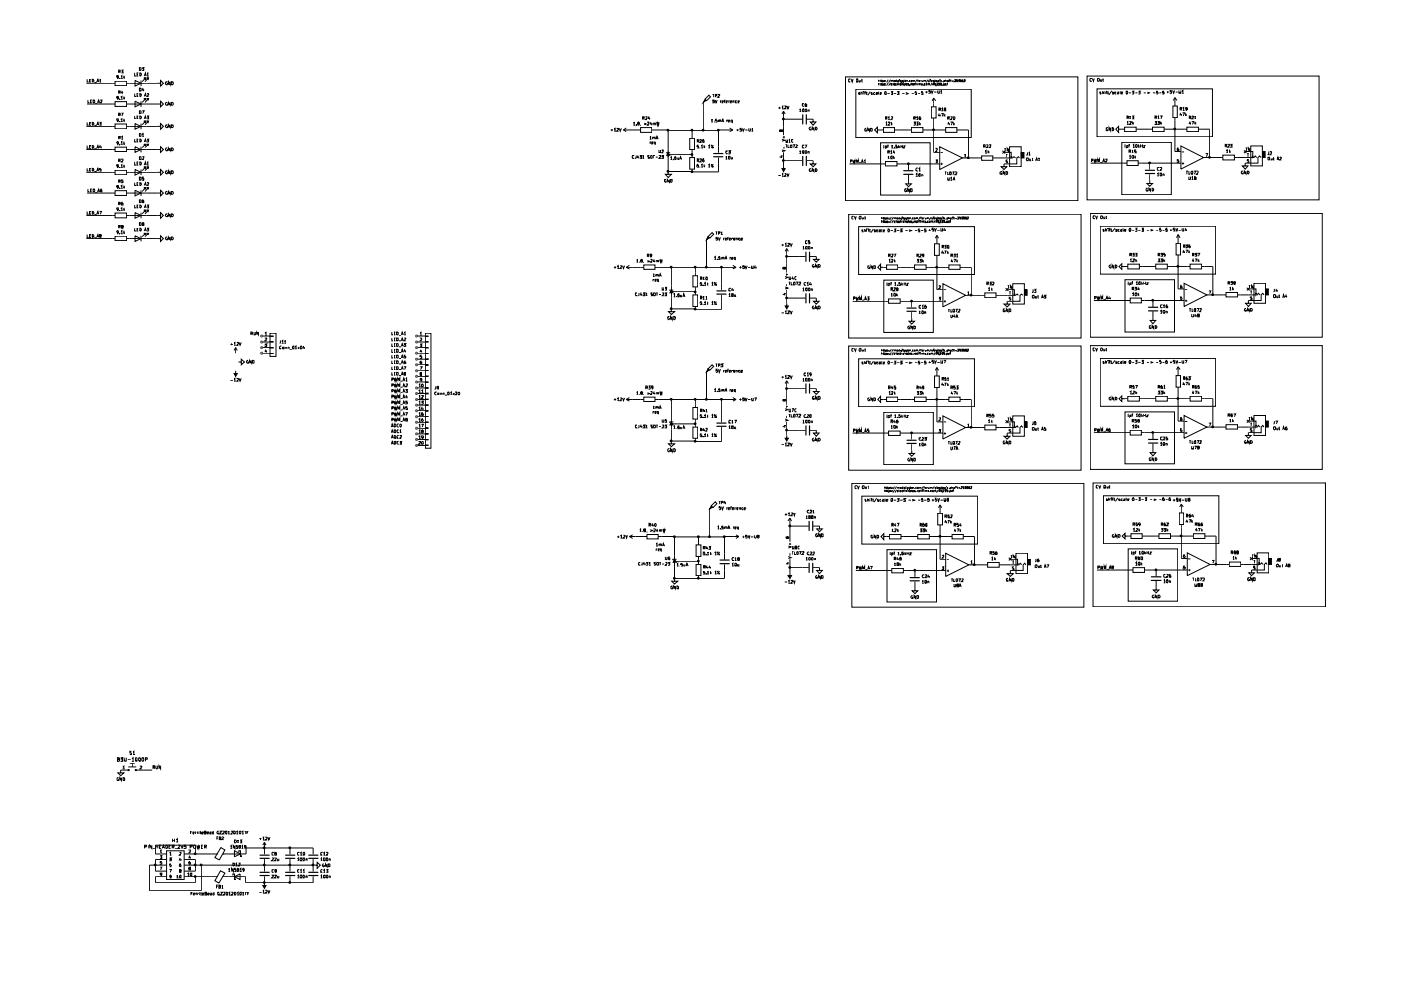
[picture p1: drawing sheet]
<svg xmlns="http://www.w3.org/2000/svg" width="297mm" height="210mm" viewBox="0 0 297 210" stroke-linecap="round" stroke-linejoin="round" font-family="sans-serif">
<g fill="none" stroke="#000" stroke-width=".21">
<path d="M18.3 17.7h6.1M18.5 16.8v.6h.3M19 17.1h.2M19.3 16.8h-.3v.6h.3M19.6 16.8a.3 .3 0 0 1 .3 .3 .3 .3 0 0 1-.3 .3zM20 17.5h.5M20.5 17.4l.3-.6 .1 .6M20.6 17.2h.2M21.1 17l.2-.2v.6M21.1 17.4h.3M24.4 17.2h2.5v1h-2.5zM25.1 16.3l-.3 .1-.1-.3 .4-.1v.5l-.3 .1"/>
<path d="M25.2 15.2h.2l.1-.3h-.3v.6M25.2 19.6l.3-.1-.1-.2h-.2v.6M25.3 16.6h.1M25.3 15.2l.2 .3M25.3 19.6l.2 .3M25.7 16.2l.1-.2v.6M25.7 16.6h.3M25.8 14.9h.3l-.2 .2 .2 .1v.3h-.3M25.9 19.3l-.1 .4h.3M26 19.4v.5M26.3 16v.6M26.3 16.4l.1 .2"/>
<path d="M26.4 16.2l-.1 .3M26.9 17.7h7.2v-.6l.5 .6-.5 .5v-.5M28.5 15.5v.6h.4M28.5 19.9v.5h.4M28.6 17.1l1.3 .6-1.3 .5zM29.1 15.8h.1M29.3 15.5h-.2v.6h.2M29.3 19.9h-.2v.5h.2M29.6 14.4h.3v.5h-.2h-.1zM29.6 18.7l.3 .1v.5h-.2h-.1zM29.6 15.5a.33 .33 0 0 1 .3 .2 .33 .33 0 0 1-.1 .3l-.2 .1zM29.6 19.9a.3 .3 0 0 1 .3 .3 .3 .3 0 0 1-.3 .2z"/>
<path d="M29.9 17.1v1.1M30.2 14.4h.3l-.2 .1 .2 .1v.3h-.3M30.3 18.7l-.1 .4h.4M30.4 18.9v.4M30.6 16.1l.2-.6 .2 .6M30.7 16h.2M30.8 17v-.4h-.3h.3l-.6 .7M31.2 15.6l.1-.1v.6M31.2 19.9h.3l-.3 .5h.3M31.2 16.1h.3M31.4 17v-.4h-.3h.3l-.7 .7M35.5 17.4l-.1-.1a.33 .33 0 0 0-.3 .3 .33 .33 0 0 0 .1 .3h.3l-.1-.2"/>
<path d="M36.1 17.3v.7l-.4-.7v.7M36.3 17.3a.35 .35 0 0 1 .5 .4 .35 .35 0 0 1-.5 .3zM179.3 16.3h49.2v26.2h-49.2zM180.3 16.8h-.4v.5h.4M180.4 16.7l.3 .7 .2-.7M181.5 18.9h24.4v10.3h-24.4zM181.5 16.8h.4l-.1 .6-.3-.1zM182.1 17v.3h.3M182.3 19.7h-.3v.2h.3v.1h-.3M182.4 17v.4M182.6 19.7h.2v.3M182.6 19.4v.6"/>
<path d="M182.6 17h.3M182.7 16.7v.6l.2 .1M183.1 19.4v.1M183.1 19.6v.4M183.3 19.6h.3M183.6 19.4h-.2v.6M183.7 19.6h.2M183.7 19.4v.6h.2M184.5 19.4l-.5 .8M184.9 19.7h-.2l.2 .2v.1h-.2M185.5 19.7l-.2-.1-.1 .2 .1 .2h.2M185.8 19.7h.2v.3h-.2l-.1-.1 .3-.1"/>
<path d="M186.2 17.1h.2v.2M186.2 17.8l.2-.1v.4M186.2 16.9v.4M186.2 17.7v.4M186.3 19.4l.1 .6M186.5 17.1h.2M186.5 17.7h.2M186.6 19.9l.3-.1-.1-.2-.2 .1v.3h.3M186.6 16.9l.1 .4M186.6 17.7l.1 .4M186.8 17.1h.2M186.8 17.7h.2"/>
<path d="M186.9 16.9l.1 .4M186.9 17.7l.1 .4M187 17.3h.3l-.1-.2h-.2v.4M187 18h.3l-.1-.3h-.2v.5M187.6 19.4l.3 .1v.5h-.3v-.1zM187.6 17.1h-.1v.1h.1l-.1 .1M187.6 17.7h-.1v.2h.1v.2l-.1-.1M187.8 17.3h.1M187.8 17.1h.1M187.8 18v.1M187.8 17.7v.1M188.1 19.9h.6"/>
<path d="M188.3 16.9l-.3 .6M188.3 17.6l-.3 .6M188.8 16.9l-.4 .6M188.8 17.6l-.4 .6M188.9 19.4h.3l-.1 .3h.1v.3h-.3M188.9 17.1h.2v.2M188.9 17.9l.2-.2h-.2v.3h.2M188.9 17.1v.2M189.1 17.1h.1l.1 .2M189.3 17.7v.4M189.5 17.1l.3 .1-.3 .1zM189.5 17.9l.3-.1-.1-.1h-.2v.3h.2"/>
<path d="M189.5 19.9h.5M190.1 16.9v.4l-.3-.1 .3-.1M190.1 17.7l-.3 .1 .1 .3 .2-.1M190.2 19.4h.4l-.2 .3h.2v.3h-.4M190.2 17.7h.1M190.3 17.1v.2l.1-.2 .1 .2 .1-.2M190.3 17.7v.4M190.5 17.7v.4M190.6 17.7l-.1 .1M190.8 16.9v.1M190.8 17.7l.2 .1-.1 .3-.1-.1zM190.8 17.1v.2"/>
<path d="M191.1 17.3h-.2v-.2h.2v.4h-.2M191.2 17.8l.2-.1v.4M191.2 17.7v.4M191.3 19.9h.5M191.5 17.3l-.2-.1 .1-.1h.1v.4h-.1M191.5 17.8l.2-.1 .1 .3-.2 .1zM191.7 16.9l.1 .4M191.9 17.7h.1M192 17.2l.1-.1h-.1v.2h.1M192 17.7v.4M192 19.6l.5 .3-.5 .1M192.2 17.9l.2-.2h-.2v.4l.2-.1"/>
<path d="M192.3 17.1v.2M192.5 17.1h-.2M192.5 17.3h.1M192.7 17.7h-.2v.2h.2l-.1 .2-.1-.1M192.9 18v.1M193 17.1h-.2v.2h.2M193.1 17.1h.2l.1 .1-.3 .1zM193.1 17.8l.2-.1v.4M193.1 17.7v.4M193.3 19.9h.4M193.5 17.9l.2-.1-.1-.1h-.1v.3h.1M193.6 17.1h.1v.2"/>
<path d="M193.6 17.1v.2M193.7 17.1h.2v.2M193.8 17.7h.2M193.9 17.7l.1 .4M194.1 17.7h.1M194.2 17.7v.4M194.3 19.4h-.2l-.1 .3h.3v.3h-.3M194.4 17.7h.1M194.4 16.9l-.3 .6M194.4 17.7v.4M194.5 17.1h.2M194.6 17.7v.4"/>
<path d="M194.7 16.9l-.1 .4M194.7 19.9h.4M194.7 17.7l-.1 .1M194.8 17.1h.2v.2h-.2zM194.8 17.8l.2-.1v.4M194.8 17.7v.4M195 17.8l.2-.1 .1 .4M195.3 17.1v.2M195.3 17.1h.1M195.5 17.1v.2h.2v-.2M195.6 17.7h-.2v.2h.2l-.1 .2-.1-.1M195.7 19.4h-.4v.3h.4v.3h-.4"/>
<path d="M195.8 18v.1M195.8 17.1h.2l.1 .2M195.8 17.1v.2M196.1 17.1h.2v.2M196.2 17.7l-.3 .1 .1 .3 .2-.1M196.2 19.5h.5M196.4 17.7h.1l-.1 .4zM196.4 19.3v.5M196.8 17.8h.1v.3M196.8 16.9l-.4 .6M196.8 17.7v.4M196.9 17.1v.2l.1-.2"/>
<path d="M196.9 17.8l.2-.1v.4M197.2 16.9v.1M197.2 17.1v.2M197.3 19.2h-.4v.2h.4l-.1 .4-.3-.1M197.5 17.2l.1-.1h-.1v.2h.1M197.5 19.2l.1 .6 .3-.6M197.6 17.6l-.3 .6M197.7 18.1l.2-.4 .1 .4M197.7 17.9h.3M197.8 17.1l.1 .2 .1-.2v.2l.1-.2M198 19.5h.6M198.2 16.9v.4h.2"/>
<path d="M198.2 17.1h.2M198.4 17.7v.4l-.3-.4v.4M198.5 17.1h.1l.1 .2h-.2zM198.6 17.7h.2l-.2 .4h.2M198.8 19.2l.1 .6h.3v-.6M198.9 17.3h.2v-.2h-.2v.4M199 17.7h.2h-.1l.1 .3h-.2M199.3 16.9v.1M199.3 17.1v.2M199.4 19.3l.2-.1v.6M199.4 19.8h.3M199.7 17.1h-.2v.2h.2"/>
<path d="M199.7 17.7h-.3v.1h.3l-.1 .3-.2-.1M199.8 17.3h.1M199.8 18v.1M200 18l.2 .1 .1-.3-.3-.1v.5M200.1 17.3h.2v-.2h-.2v.4M200.4 17.1h.2l.1 .2M200.4 16.9v.4M200.6 17.7h-.2v.3h.2M200.6 17.7v.4M200.8 17.7h.1M200.8 17.3l.3-.1-.1-.1h-.2v.4M200.9 17.7l-.1 .4"/>
<path d="M201.2 17h.2l-.1 .2M201.3 17.3h.1M201.5 17.1h.2M201.6 16.9l.1 .4M201.9 17.1h.3M201.9 17.2h.3M202.4 17h.2l-.2 .3h.2M203 16.9h-.2v.2h.2v.2h-.2M203.2 16.9h.3l-.2 .2 .2 .1-.3 .1M203.6 17l.1-.1 .2 .2-.1 .2h-.2zM204.2 16.9l-.2 .2 .2 .2-.1-.2h-.1M204.4 17h.3l-.3 .3h.3"/>
<path d="M230.5 16.1h49.2v26.3h-49.2zM231.4 16.7l-.2-.1-.1 .2 .1 .4 .2-.1M231.6 16.6l.2 .6 .2-.6M232.6 18.8h24.5v10.2h-24.5zM232.7 16.7l.3-.1v.6l-.3-.1zM233.4 16.8v.4l.2-.1M233.4 19.5h-.2v.2l.2 .1v.1h-.2M233.6 16.8v.4M233.7 19.6l.2-.1v.4M233.7 19.3v.6M233.8 16.8h.2M233.9 16.6v.5l.1 .1"/>
<path d="M234.3 19.3h.1M234.3 19.5v.4M234.5 19.5h.2M234.7 19.3l-.2 .1v.5M234.8 19.5h.2M234.9 19.3v.6h.1M235.7 19.3l-.6 .8M236.1 19.5h-.2v.2l.2 .2h-.2M236.7 19.5l-.4 .1 .2 .3h.2M236.9 19.5h.3v.4M237.2 19.7h-.3l.1 .2h.2M237.5 19.3l.1 .6"/>
<path d="M237.8 19.7h.2v-.2h-.2v.4h.2M238.8 19.3a.3 .3 0 0 1 .3 .3 .3 .3 0 0 1-.2 .3zM239.4 19.7h.4M240 19.3h.4l-.2 .2 .2 .1v.3h-.4M240.7 19.7h.4M241.4 19.3h.3l-.1 .2 .1 .1v.3h-.3M242.5 19.7h.4M243.3 19.5l.4 .2-.4 .2M244.4 19.7h.6M245.5 19.3h-.3v.3l.2-.1 .1 .3-.1 .1h-.2M245.8 19.7h.4M246.8 19.3h-.2l-.1 .3 .2-.1 .1 .4h-.3"/>
<path d="M247.4 19.5h.4M247.6 19.3v.5M248.4 19.2h-.3v.2h.3v.4l-.3-.1M248.6 19.2l.2 .6 .2-.6M249.3 19.5h.4M250 19.2v.6l.4-.1v-.5M250.6 19.3l.2-.1v.6M250.6 19.8h.4M18.3 26.8h6.1M18.3 31.7h6.1M18.3 36.5h6.1M18.5 26v.5h.3"/>
<path d="M18.5 30.9v.6h.3M18.5 35.7v.6h.3M18.5 22.1h5.9M18.6 21.2v.6h.4M19 26.2h.2M19 31.1h.2M19 36h.2M19.1 21.5h.3M19.3 26h-.3v.5h.3M19.3 30.9h-.3v.6h.3M19.3 35.7h-.3v.6h.3M19.5 21.2h-.4v.6h.4"/>
<path d="M19.6 26l.3 .2-.2 .3h-.1zM19.6 30.9h.1a.33 .33 0 0 1 .2 .3 .33 .33 0 0 1-.3 .3zM19.6 35.7a.3 .3 0 0 1 .3 .3 .3 .3 0 0 1-.3 .3zM19.7 21.2h.3l.1 .2-.1 .4h-.3zM20 26.6h.5M20 31.5h.5M20 36.4h.5M20.2 21.9h.5M20.5 26.5l.3-.5 .1 .5M20.5 31.5l.3-.6 .1 .6M20.5 36.3l.3-.6 .1 .6M20.6 26.4h.2"/>
<path d="M20.6 31.3h.2M20.6 36.1h.2M20.7 21.8l.2-.6 .2 .6M20.8 21.6h.3M21.1 26h.3l-.1 .2h.1v.3h-.3M21.3 21.3l.3-.1v.3l-.3 .3h.3M21.3 30.8l-.2 .4h.4M21.4 35.7h-.3v.3l.3-.1v.4h-.3M21.4 31v.5M24.4 21.5h2.5v1.1h-2.5zM24.4 31.2h2.5v.9h-2.5zM24.4 26.3h2.5v1h-2.5z"/>
<path d="M24.4 36.1h2.5v.9h-2.5zM25.1 20.7l-.3 .1-.1-.3 .4-.1v.5l-.3 .1M25.1 30.3l-.2 .1-.2-.2 .2-.2 .2 .1v.4l-.3 .2M25.1 25.4l-.3 .1-.1-.2 .4-.1v.4l-.3 .2M25.1 35.2l-.3 .1-.1-.3 .4-.1v.4l-.3 .2M25.1 39.6l-.3 .1-.1-.3 .4-.1v.5l-.3 .1M25.2 29.2h.3v-.3h-.3v.6M25.2 24.3h.2l.1-.2-.3-.1v.6M25.2 34.1h.2l.1-.3-.3-.1v.6M25.2 38.5l.3-.1-.1-.3h-.2v.6M25.3 21h.1M25.3 30.6v.1"/>
<path d="M25.3 25.7v.1M25.3 35.4v.1M25.3 39.8v.1M25.3 29.2l.2 .3M25.3 24.3l.2 .3M25.3 34.1l.2 .2M25.3 38.5l.2 .2M25.7 20.6l.1-.2v.6M25.7 30.2l.1-.2v.7M25.7 25.4l.1-.2v.6M25.7 35.1l.1-.2v.6M25.7 39.5l.1-.2v.6"/>
<path d="M25.7 21h.3M25.7 30.7h.3M25.7 25.8h.3M25.7 35.5h.3M25.7 39.9h.3M25.8 29.1l.1-.2v.6M25.8 24h.3l-.3 .6M25.8 33.8h.3l-.3 .5h.3M25.8 29.5h.3M26.1 38.1h-.3v.3h.3v.3h-.3M26.3 20.4v.6M26.3 25.2v.6"/>
<path d="M26.3 30v.7M26.3 34.9v.6M26.3 39.3v.6M26.3 20.8l.1 .2M26.3 25.5l.1 .3M26.3 35.3l.1 .2M26.3 39.7l.1 .2M26.4 20.6l-.1 .3M26.4 30.3l-.1 .1 .1 .3M26.4 25.4l-.1 .2M26.4 35.1l-.1 .2M26.4 39.5l-.1 .3"/>
<path d="M26.9 26.8h7.2v-.6l.5 .6-.5 .6v-.6M26.9 22.1h7.2v-.6l.5 .6-.5 .5v-.5M26.9 31.7h7.2v-.6l.5 .6-.5 .6v-.6M26.9 36.5h7.2v-.6l.5 .6-.5 .6v-.6M28.5 24.6v.6h.4M28.5 29.5v.6h.4M28.5 34.3v.7h.4M28.5 38.7v.6h.4M28.6 26.2l1.3 .6-1.3 .6zM28.6 31.1l1.3 .6-1.3 .6zM28.6 35.9l1.3 .6-1.3 .6zM28.6 21.5l1.3 .6-1.3 .5z"/>
<path d="M29.1 34.7h.1M29.1 24.9h.1M29.1 29.8h.1M29.1 20.2h.1M29.1 39.1h.1M29.3 24.6h-.2v.6h.2M29.3 29.5h-.2v.6h.2M29.3 34.3h-.2v.7h.2M29.3 38.7h-.2v.6h.2M29.6 23.5l.3 .1v.4l-.2 .1h-.1zM29.6 28.3l.3 .1-.1 .5h-.2zM29.6 33.2l.3 .1-.1 .5h-.2z"/>
<path d="M29.6 37.5l.3 .1v.5l-.2 .1h-.1zM29.6 24.6a.3 .3 0 0 1 .3 .3 .3 .3 0 0 1-.3 .3zM29.6 29.5a.3 .3 0 0 1 .4 .3 .3 .3 0 0 1-.4 .3zM29.6 34.3a.33 .33 0 0 1 .3 .3 .33 .33 0 0 1-.1 .3l-.2 .1zM29.6 38.7a.3 .3 0 0 1 .3 .3 .3 .3 0 0 1-.3 .3zM29.9 21.5v1.1M29.9 26.2v1.2M29.9 31.1v1.2M29.9 35.9v1.2M30.2 23.5h.4l-.4 .6M30.2 28.5l.1-.2v.6M30.2 33.2h.3v.3l-.3 .3h.3"/>
<path d="M30.2 28.9h.3M30.5 37.5h-.3v.4h.3l-.1 .3-.2-.1M30.6 25.2l.2-.6 .2 .6M30.6 30.1l.2-.6 .2 .6M30.6 35l.2-.7 .2 .7M30.6 20.4l.2-.5 .2 .5M30.6 39.3l.2-.6 .2 .6M30.7 25h.2M30.7 29.9h.2M30.7 34.8h.2M30.7 20.3h.2M30.7 39.2h.2"/>
<path d="M30.8 26.1v-.4h-.3h.3l-.6 .8M30.8 30.9v-.3h-.3h.3l-.6 .7M30.8 35.9v-.5h-.3h.3l-.6 .8M30.8 21.3v-.3h-.3h.3l-.6 .7M31.2 24.6h.3l-.2 .2 .2 .1v.3h-.3M31.2 29.5h.3l-.2 .3h.2v.2h-.3M31.2 34.5l.1-.2v.7M31.2 38.8h.3l-.3 .5h.3M31.2 35h.3M31.4 26.1v-.4h-.3h.3l-.7 .8M31.4 30.9v-.3h-.3h.3l-.7 .7M31.4 35.9v-.5h-.3h.3l-.7 .8"/>
<path d="M31.4 21.3v-.3h-.3h.3l-.7 .7M35.5 26.5h-.1a.33 .33 0 0 0-.3 .2 .33 .33 0 0 0 .1 .4h.3l-.1-.3M35.5 21.7h-.3l-.1 .3 .1 .3h.3l-.1-.2M35.5 31.4h-.3l-.1 .2 .1 .4h.3l-.1-.3M35.5 36.3l-.1-.1a.33 .33 0 0 0-.3 .2 .33 .33 0 0 0 .1 .4h.3l-.1-.3M36.1 26.5v.6l-.4-.6v.6M36.1 21.7v.6l-.4-.6v.6M36.1 31.4v.6l-.4-.6v.6M36.1 36.2v.7l-.4-.7v.7M36.3 26.5a.33 .33 0 0 1 .4 .2 .33 .33 0 0 1-.1 .4h-.3zM36.3 21.7h.3l.2 .3-.2 .3h-.3zM36.3 31.4h.3l.2 .2-.2 .4h-.3z"/>
<path d="M36.3 36.2a.35 .35 0 0 1 .5 .3 .35 .35 0 0 1-.5 .4zM129.5 27.6h.5M129.7 27.4v.4M130.2 27.4l.2-.2v.6M130.2 27.8h.4M130.8 27.3l.3-.1 .1 .2-.5 .4h.5M131.3 27.2l.2 .6 .3-.6M132.2 27.6h3.6M132.2 27.6l.6 .3M132.8 27.1l-.6 .5M134.3 26l.2-.1v.6M134.3 26.5h.3"/>
<path d="M134.4 33.1l-.3-.1-.1 .1 .1 .5 .3-.1M134.9 26.5h.1M134.9 33v.4l-.3 .2M135.2 33l-.1 .4h.4M135.3 26.1v-.2l.3 .1-.4 .2 .1 .3 .3-.1-.2-.3M135.4 33.1v.5M135.7 33h.4l-.3 .2 .3 .1v.2h-.4M135.8 27.1h2.4v1h-2.4zM135.8 26.5l-.1 .1M136.2 33.1l.2-.1v.6M136.2 25h.4v-.2h-.4v.6M136.2 33.6h.4"/>
<path d="M136.4 25l.2 .4M136.6 26.1l.4 .2-.4 .2M136.8 24.8h.4v.2l-.4 .4h.4M137.3 26h.3l-.3 .5h.3M137.6 24.7l-.2 .4h.5M137.7 33h-.4v.2l.4 .2-.1 .2h-.3M137.7 24.9v.5M137.8 29.1l.1-.2v.6M137.8 29.5h.3M137.9 30.1v.4M138 30.1l-.1 .1M138 25.9l-.1 .4h.3"/>
<path d="M138 33l.3 .1-.1 .5-.3-.1zM138.1 26.1v.4M138.2 30.3h.2v-.2h-.2v.4h.2M138.2 27.6h3.5v8.8M138.4 29.2l.1-.1 .2 .2v.2M138.4 29.1v.4M138.4 26.5v-.4h.3v.4M138.4 33h.5M138.6 33v.6M138.7 29.3l.2-.2 .1 .4M138.7 26.2l.3-.1v.4M139 30.5l-.3-.1 .1-.3h.2v.6"/>
<path d="M139 33.3h.5M139.1 29.5l.2-.6 .2 .6M139.2 25.9l.2 .6 .1-.5 .1 .5 .1-.6M139.2 29.3h.3M139.7 33.1h.4l-.4 .5h.4M139.7 31.8v.6h.4v-.6M140.3 33h.3l-.1 .2h.1v.4l-.3-.1M140.3 31.9h.3l-.3 .5h.3M141.2 38.1h-.3v.4l.2 .2 .1-.1v-.2M141.3 33.1l.4-.7 .4 .7M141.7 36.4v.6h.6l-.6 .6-.6-.6h.6M141.7 32.7l5 .1"/>
<path d="M141.7 27.6h10.6M141.9 38.1v.6l-.4-.6v.6M142.1 32.4l-.9 .1M142.2 33.4l.1-.2v.6M142.2 38.1h.3v.4l-.2 .2h-.1zM142.2 33.8h.3M142.8 33.7v.1M143.4 33.2h-.3l-.1 .3 .3-.1 .1 .3h-.4M143.7 33.4v.3h.2M143.9 33.4v.4M144.1 33.8l.2-.6 .2 .6M144.2 33.7h.3"/>
<path d="M146.2 29.3h1v2.4h-1zM146.2 33.4h1v2.5h-1zM146.7 27.6v1.7M146.7 31.7v1.7M146.7 35.9v.5M147.8 29.9l.4-.1-.2-.2h-.2v.6M147.8 34l.4-.1-.2-.2h-.2v.6M147.9 29.9l.3 .3M147.9 34l.3 .3M148.1 30.8h-.3v.2h.3v.4h-.3M148.1 34.8h-.3v.4l.3-.1v.3h-.3M148.4 31.4h.1"/>
<path d="M148.4 35.4h.1M148.4 29.7l.2-.1 .2 .2-.4 .4h.4M148.4 33.7h.2l.2 .1-.4 .5h.4M148.7 30.9l.2-.1v.6M148.7 35l.2-.2v.6M148.7 31.4h.3M148.7 35.4h.3M149.1 21.7h.1M149.1 21.7v5.9M149.3 29.6h-.3l-.1 .3 .4-.1v.4h-.4M149.3 33.7a.35 .35 0 0 0-.3 .3 .35 .35 0 0 0 .2 .3l.1-.3-.2-.1-.2 .2M149.3 30.8v.6"/>
<path d="M149.3 34.8v.6M149.3 31.1l.2 .3M149.5 30.9l-.2 .3M149.5 35.1l-.2 .2 .2 .1M149.5 21.1l.2 .2-.6 .4zM150.2 30.9l.2-.1v.6M150.2 35l.2-.2v.6M150.2 31.4h.4M150.2 35.4h.4M150.3 20.2l.3 .3-.8 .9-.3-.4zM150.8 25.4l.2-.1v.6M150.8 30.8l.2 .1h-.2z"/>
<path d="M150.8 25.9h.3M150.9 34.8l.1 .1-.2 .1zM151.1 31.2h.1v.2h-.1zM151.1 35.3l.1 .1zM151.1 20h.3M151.2 30.8l-.4 .6M151.2 34.8l-.4 .6M151.2 20v.6M151.4 25.9h.1M151.5 21.2h-.4v.3h.4l-.1 .3-.3-.1M151.7 21.2l.1 .6 .3-.6M151.7 20.4l.3-.3-.3-.1v.6"/>
<path d="M152 25.3h-.3v.2h.3l.1 .3-.4 .1M152.2 20.1l.3-.1 .1 .2-.4 .4h.4M152.3 25.5h.3v.4M152.3 33.4v3h-10.6M152.3 25.4v.5M152.6 25.5h.2v.4M152.8 21.4v.4M152.9 21.4l-.1 .1M153 25.9l.3-.6 .1 .6M153.1 21.6l.2-.1v-.1h-.2v.4h.2M153.1 25.7h.2M153.5 21.4h.3"/>
<path d="M153.8 21.2l-.2 .1v.5M153.9 33.3l.1-.2v.6M153.9 33.7h.3M153.9 21.6l.3-.1v-.1h-.3v.4h.3M154.1 25.4v.5M154.3 25.4l-.2 .2M154.3 32h-.2l-.2 .2 .2 .4h.2M154.4 25.7l.3-.1-.1-.2-.2 .1v.4h.3M154.4 33.2h.4l-.1 .5h-.3zM154.4 32h.5l-.3 .2h.2l.1 .3-.2 .1h-.3M154.5 21.4v.4M154.7 21.4l-.2 .1"/>
<path d="M154.7 27.1l.7 .5M154.9 21.6l.2-.1v-.1h-.2v.4h.2M155 33.3l.1 .4h.2v-.4M155.3 25.5l-.2-.1-.1 .2v.3h.3M155.3 25.4v.7M155.4 21.5l.2-.1v.4M155.4 27.6h-3.1v4.8M155.4 27.6l-.7 .3M155.4 21.4v.4M156.1 27.6h.5M156.2 21.4l-.3 .1v.2l.3 .1M156.4 27.4v.4"/>
<path d="M156.5 21.6l.2-.1v-.1h-.2v.4h.2M157.2 27.2h-.3v.3h.3v.3l-.3-.1M157.4 27.2l.2 .6 .2-.6M158 27.6h.5M158.8 27.2v.6l.3-.1v-.5M159.4 27.4l.1-.2v.6M159.4 27.8h.3M165 37.2h.5M165 22.9h.5M165.3 22.6v.5M165.5 27.6h.5l-.1 .3h-.3l-.1-.3h-.1l-.1 .2h.2M165.5 33.1h.5"/>
<path d="M165.7 33v.4l-.4-.2M165.8 31.8l.6 .2-.6 .1M165.8 29.5l.6 .3-.6 .1M165.8 37l.2-.2v.6M165.8 22.6l.2-.1v.6M165.8 37.4h.3M165.8 23.1h.3M166 29.1h.4M166.1 32.3v3.5h-.3l.3 .6 .4-.6h-.4M166.1 34.1h4M166.1 23.6v5.1M166.1 23.6l-.3 .6"/>
<path d="M166.1 23.6l.4 .6M166.1 25.3h4M166.2 28.8v.5M166.2 31.1v.4M166.4 36.9l.2-.1 .1 .2-.4 .4h.4M166.4 22.6l.2-.1 .1 .1-.4 .5h.4M166.6 30.7h.3M166.6 29.6l.1 .6 .3-.1v-.5M166.7 30.7v.6M166.9 36.8l.2 .6 .2-.6M166.9 22.5l.2 .6 .2-.6M167.1 30.7v.6h.3"/>
<path d="M167.2 29.8l.2-.2v.6M167.2 30.2h.4M167.7 30.7l.2 .2-.1 .4-.2-.1v-.3zM168.1 30.7h.4l-.3 .6M168.2 29.6l-.4 .1v.3l.2 .2 .2-.1M168.8 30.8l.1-.1 .2 .2-.4 .4h.4M169.5 32.1l.2-.1v.6M169.5 23.2l.2-.1v.6M169.5 32.6h.4M169.5 23.7h.4M170.2 32h.2v.6l-.3-.3zM170.3 23.1l.1 .1v.5h-.2l-.1-.2z"/>
<path d="M170.4 30.9l-.2-.1-.1 .1 .1 .5 .2-.1M170.4 22l-.3 .1v.3l.2 .2 .1-.1M170.7 32h.3v.4l-.1 .2-.2-.2zM170.7 30.8h.3l-.2 .6M170.9 23.1l.1 .1v.4l-.2 .1-.1-.5zM171 22l-.3 .1v.4h.3v-.4l-.3 .2M171 34.1h1.4v.7h.6l-.6 .5-.6-.5h.6M171 25.3h1.4v.6h.6l-.6 .6-.6-.6h.6M171.3 32.2l.2-.1v.5M171.3 23.7v-.4h.2v.4M171.3 32.1v.5M172 35.8h-.3l-.2 .2 .2 .4h.3l-.1-.3"/>
<path d="M172 27h-.3l-.2 .2 .2 .4h.3l-.1-.3M172.6 35.8v.6l-.4-.6v.6M172.6 27v.6l-.4-.6v.6M172.9 35.8a.3 .3 0 0 1 .3 .3 .3 .3 0 0 1-.3 .3zM172.9 27l.3 .2-.1 .4h-.2zM180.1 34.8h7.6M180.3 34.2h.3v-.3h-.3v.6M180.8 33.9l.1 .6 .2-.4 .1 .4 .2-.6M181.5 34.5v-.6l.3 .4 .2-.4v.6M182.1 34.5h.5M182.6 34.5l.2-.6 .3 .6M182.7 34.3h.3"/>
<path d="M183.2 34.1l.2-.2v.6M183.2 34.5h.4M183.7 27.2a.3 .3 0 0 0-.4 .3 .3 .3 0 0 0 .4 .3v-.2h-.1M184.3 27.2v.6l-.3-.6v.6M184.6 27.2l.3 .1-.1 .5h-.2zM186 27.6v-.6l-.6 .6 .6 .6v-.6h1.3M186.7 30.3h10.5v11.1h-10.5zM187.3 27.1h2.4v1h-2.4zM187.4 30.8l.1 .6M187.7 34.2h2.5v1h-2.5zM187.7 31h.3v.3l-.3 .1M187.7 25h.4v-.2h-.4v.6"/>
<path d="M187.7 30.9v.6M187.8 26l.2-.1v.6M187.8 26.5h.3M187.9 25l.2 .4M188.1 30.9h.3M188.2 33.2l.2-.1v.6M188.2 32.2h.4v-.2h-.4v.6M188.2 33.7h.4M188.3 26l.3-.1 .1 .1-.4 .5h.4M188.3 24.9l.2-.1v.6M188.3 25.4h.4M188.4 30.8h-.2v.6"/>
<path d="M188.4 32.2l.2 .4M188.8 32.1l.2-.1v.6M188.8 32.6h.4M188.9 33.1h.3v.6h-.3zM188.9 24.8h.3v.2l-.3 .4h.3M189 30.9l.2-.1v.6M189 31.4h.3M189 25.9v.6M189 26.3l.2 .2M189.2 26.1l-.2 .3M189.4 33.1v.6M189.5 31.9l-.1 .4h.4"/>
<path d="M189.5 33.5l.2 .2M189.7 31.3v.1M189.7 27.6h3.5M189.7 32.1v.5M189.7 33.3l-.3 .2M190.2 30.8h-.3v.2h.3l.1 .3h-.4M190.2 34.8h9M190.5 30.8v.6M190.5 31.1l.3 .3M190.8 30.9l-.3 .3M191 30.8v.6M191 31h.4"/>
<path d="M191.4 30.8v.6M191.5 30.9h.4l-.4 .5h.4M192.6 37v2h.6l-.6 .6-.6-.6h.6M192.6 34.8v1.3M193.2 27.1h2.5v1h-2.5zM193.7 25.9h.4l-.2 .2h.2v.4h-.4M193.7 25h.4v-.2h-.4v.6M193.8 25l.3 .4M194.2 37l.2-.2v.6M194.2 37.4h.4M194.3 25.9h.4l-.2 .2 .2 .1v.3h-.4M194.3 24.9l.2-.1v.6"/>
<path d="M194.3 25.4h.4M194.6 35.7l-.2-.1-.2 .3v.3h.4M194.8 35.9l.2-.3v.7M194.8 36.3h.4M194.9 36.8l.2 .1v.5h-.3l-.1-.2zM194.9 25.9v.6M195 26.3l.2 .2M195.2 24.8h-.3l-.1 .2 .1 .4h.3l.1-.3-.2-.2-.3 .2M195.2 26.1l-.3 .3M195.3 37.4v-.4h.3l.1 .4M195.7 27.6h4.8M197.5 22.6h1v2.4h-1z"/>
<path d="M198 20.8v1.8M198 25v7.3h1.2M198 20.8l-.4 .6M198 20.8l.4 .6M198.4 31.5h.3l-.3 .6h.3M198.4 33.9h.3l-.1 .3h.1v.3h-.3M199.1 23.2h.3l-.1-.3h-.2v.6M199.2 24.1l-.2 .4h.4M199.2 23.2l.2 .3M199.2 31.1l4.9 2.4-4.9 2.4zM199.3 24.3v.4M199.4 34.8h.5"/>
<path d="M199.4 32.3h.5M199.6 24.1h.4l-.3 .6M199.6 23.1l.2-.2v.6M199.6 23.5h.4M199.7 34.5v.5M200.2 24.1v.6M200.3 24.4l.1 .3M200.3 23.2l-.1-.1 .1-.2h.2v.3l-.3 .1 .1 .2h.2l-.1-.3M200.3 36.4h.4M200.4 24.3l-.2 .2M200.5 27.1h2.4v1h-2.4zM200.5 36.4v.6"/>
<path d="M200.9 36.4v.6h.3M200.9 25h.4v-.2h-.4v.6M200.9 37.6l.1 .6 .3-.1v-.5M201.1 25.9l-.1 .4h.4M201.1 25l.2 .4M201.3 26.1v.4M201.4 36.4l.3 .1-.1 .5h-.2zM201.5 25.9h.4l-.2 .6M201.5 24.8h.4v.2l-.4 .4h.4M201.5 37.8l.2-.2v.6M201.5 38.2h.4M201.9 36.4h.4l-.3 .6"/>
<path d="M202 38.2l.3-.6 .2 .6M202.1 38.1h.3M202.2 24.8h.3l-.1 .6-.3-.2zM202.2 25.9v.6M202.2 26.3l.2 .2M202.4 26.1l-.2 .3M202.5 36.5l.3-.1 .1 .3-.4 .3h.4M202.9 27.6h2.4v5.9M204.1 33.5h4M204.5 32.9l.2-.2v.6M204.5 33.3h.3M208.1 33.1h2.4v.9h-2.4z"/>
<path d="M208.5 31h.4l-.1-.3h-.3v.6M208.7 31l.2 .3M208.9 32l.2-.1v.6M208.9 32.5h.3M209.1 30.8h.4l-.4 .5h.4M209.5 31.9v.6M209.6 32.2l.1 .3M209.7 30.8h.4l-.4 .5h.4M209.7 32l-.2 .3M210.5 33.5h4.1l.4-.3 .3 .3M212.4 36.4l-.4 .1v.4l.4 .1v-.3h-.1M212.5 32l.6 .6"/>
<path d="M212.9 32.3h1.5v1.1l.2-.3M213 31.5h.3M213 36.4v.6l-.3-.6v.6M213.1 31.5v.6M213.1 32l-.6 .6M213.3 36.4h.3l-.1 .6h-.2zM213.3 32.7h.3M213.5 32.7v.6M213.6 33.9l-.3 .1 .3 .5h-.3M213.9 31.5v.6l-.4-.6v.6M214.1 31.1h2.4v4.2h-2.4zM214.3 33.1l.1 .3"/>
<path d="M216.2 33.5l-.3-.3-.3 .3v1.3h-2.7v.5h.6l-.6 .6-.6-.6h.6M216.5 32.3h.6v1.2h-.6zM217.7 33.5l.3 .1-.1 .5h-.2zM217.9 32.3v.4l-.3 .2M218.1 32.5l.2-.2v.6M218.1 32.9h.4M218.3 33.7v.3h.2M218.5 33.7v.4M218.8 33.7h.2M218.9 33.5v.6h.1M219.6 34.1l.2-.6 .2 .6M219.6 33.9h.3"/>
<path d="M220.1 33.7l.2-.2v.6M220.1 34.1h.4M231.2 34.6h7.7M231.4 34.1h.3v-.4h-.3v.6M232 33.7l.1 .6 .2-.4v.4l.2-.6M232.8 34.3v-.6l.1 .5 .2-.5v.6M233.3 34.4h.5M233.8 34.3l.2-.6 .2 .6M233.9 34.2h.2M234.4 33.8l.3-.1v.3l-.3 .3h.3M234.9 27.1h-.4v.5l.3 .1v-.2M235.5 27.1v.6l-.4-.6v.6"/>
<path d="M235.8 27.1a.34 .34 0 0 1 .3 .3 .34 .34 0 0 1-.3 .3zM237.2 27.4v-.6l-.6 .6 .6 .7v-.7h1.2M237.8 30.2h10.5v11.1h-10.5zM238.4 27h2.5v.9h-2.5zM238.5 30.6l.1 .7M238.9 31.2h.2v-.3h-.2v.6M238.9 34.1h2.4v1h-2.4zM238.9 26l.2-.2v.6M238.9 24.9l.4-.1-.2-.2h-.2v.6M238.9 26.4h.4M239 24.9l.3 .3M239.3 30.9h.2"/>
<path d="M239.4 32.1h.3v-.3h-.3v.6M239.5 33.1l.1-.1v.6M239.5 24.8l.1-.2v.6M239.5 33.6h.3M239.5 25.2h.3M239.5 30.6l-.1 .1v.6M239.5 25.9l.3-.1 .1 .2-.4 .4h.4M239.5 32.1l.2 .3M240 32l.1-.2v.6M240 32.4h.3M240 24.6h.4l-.2 .2h.2v.4h-.4M240.1 33h.2l.1 .2-.1 .4-.3-.3z"/>
<path d="M240.1 25.8v.6M240.2 30.8l.2-.2v.7M240.2 31.3h.4M240.2 26.1l.2 .3M240.4 26l-.3 .2M240.6 33v.6M240.6 33.3l.2 .3M240.8 30.7a.3 .3 0 0 1 .4 .2 .3 .3 0 0 1-.3 .4l-.2-.3zM240.8 33.1l-.2 .3M240.9 31.8h-.3v.3h.3v.3h-.3M240.9 27.4h3.5M241.3 34.6h9.1"/>
<path d="M241.4 30.6v.7M241.4 31l.2 .3M241.6 30.9l-.2 .2M241.8 30.9h.4M241.8 30.6v.7M242.2 30.6v.7M242.4 30.9h.4l-.4 .4h.4M243.3 39.9l-.3 .1 .1 .5h.2v-.2M243.8 37v1.9h.6l-.6 .6-.6-.6h.6M243.8 34.6v1.3M243.9 39.9v.6l-.3-.6v.6M244.3 39.9a.3 .3 0 0 1 .3 .3 .3 .3 0 0 1-.3 .3z"/>
<path d="M244.4 27h2.4v.9h-2.4zM244.9 25.8h.3l-.2 .2h.2v.4l-.3-.1M244.9 24.9h.2l.1-.2-.3-.1v.6M245 24.9l.2 .3M245.4 36.9l.1-.2v.6M245.4 37.3h.3M245.5 25.8h.3l-.2 .2h.2v.4l-.3-.1M245.5 24.8l.1-.2v.6M245.5 25.2h.3M245.7 35.6h-.3v.4l.3 .1M246 36.7h.2v.6l-.2-.1zM246 35.6h.3l-.3 .5h.3"/>
<path d="M246 24.6h.4l-.3 .6M246.1 25.8v.6M246.1 26.1l.2 .3M246.3 26l-.2 .2M246.6 37h.2v.3M246.6 36.9v.4M246.8 27.4h4.8M248.7 22.5h.9v2.4h-.9zM249.1 20.7l-.3 .6M249.1 20.7v1.8M249.1 24.9v7.2h1.3M249.1 20.7l.4 .6"/>
<path d="M249.9 33.8h-.3v.3l.2-.1 .2 .3h-.4M249.9 31.4l-.3 .1v.5l.4-.1-.1-.3-.3 .1M250.2 23.1h.3v-.3h-.3v.6M250.3 23.9l-.1 .4h.3M250.4 30.9l4.8 2.5-4.8 2.5zM250.4 23.1l.1 .3M250.5 24.2v.4M250.5 34.7h.6M250.5 32.2h.6M250.7 23.9h.4l-.2 .7M250.8 23l.2-.2v.6M250.8 34.4v.5"/>
<path d="M250.8 23.4h.3M251.4 23.9v.7M251.4 24.3l.2 .3M251.5 36.3h.4M251.6 24.2l-.2 .2M251.6 27h2.5v.9h-2.5zM251.6 36.3v.7M251.7 23.1l-.3 .1v-.4l.3 .1-.1 .4-.2 .1M252.1 36.3v.7h.2M252.1 37.5v.6l.3-.1v-.5M252.2 24.9l.3-.1-.2-.2h-.1v.6M252.2 24.9l.3 .3"/>
<path d="M252.3 25.8l-.1 .4h.3M252.4 26v.4M252.7 36.3a.31 .31 0 0 1 .2 .4 .31 .31 0 0 1-.3 .2l-.1-.4zM252.7 25.8h.4l-.3 .6M252.7 37.6l.1-.1v.6M252.7 24.7l.2-.1 .2 .2-.4 .4h.4M252.7 38.1h.3M253.1 36.3h.4l-.2 .7M253.3 37.8l.3-.2-.2-.1h-.1v.6h.3v-.3h-.2M253.3 24.8l.1-.2v.6M253.3 25.2h.3M253.3 25.8v.6"/>
<path d="M253.4 26.1l.2 .3M253.6 26l-.3 .2M253.7 36.4h.3v.2l-.3 .4h.3M254.1 27.4h2.4v6M255.2 33.4h4.1M255.6 32.6h.4l-.2 .6M259.3 32.9h2.4v1h-2.4zM259.8 30.9h.2l.1-.2-.3-.1v.6M259.9 30.9l.2 .3M260 32l.2-.3v.7M260 32.4h.4M260.3 30.6l.4 .1-.4 .5h.4"/>
<path d="M260.7 31.7v.7M260.7 32.1l.2 .3M260.9 30.6h.3l-.2 .2 .2 .1v.3l-.3-.1M260.9 32l-.2 .2M261.7 33.4h4.2l.2-.3 .4 .3M263.6 36.3h-.3l-.1 .2 .1 .4h.3l-.1-.3M263.8 31.9l.5 .6M264 32.1h1.6v1.1l.1-.1M264.1 31.4h.4M264.2 36.3v.6l-.4-.6v.6M264.3 31.4v.6M264.3 31.9l-.5 .6"/>
<path d="M264.4 32.6h.4M264.5 36.3l.4 .2-.2 .4h-.2zM264.6 32.6v.6M264.8 33.8l-.4 .1 .4 .3v.2h-.4M265 31.4v.6l-.3-.6v.6M265.2 30.9h2.4v4.3h-2.4zM265.4 33.1l.2 .1M267.4 33.4l-.3-.3-.4 .3v1.2h-2.7v.6h.6l-.6 .7-.6-.7h.6M267.6 32.1h.6v1.3h-.6zM268.9 33.3l.3 .1-.1 .5-.3-.1zM269 32.1v.6l-.3 .1M269.3 32.2h.3v.3l-.3 .3h.3"/>
<path d="M269.5 33.6v.3h.3v-.3M269.9 33.6h.3M270 33.3v.6h.2M270.8 33.9l.1-.6 .2 .6M270.8 33.7h.3M271.3 33.4l.2-.1 .2 .2-.4 .4h.4M18.3 50.6h6.1M18.3 45.7h6.1M18.5 49.7v.6h.3M18.5 44.8v.6h.3M18.5 40.9h5.9M18.6 40.1v.6h.4"/>
<path d="M19 50h.2M19 45.2h.2M19.1 40.3h.3M19.3 49.7h-.3v.6h.3M19.3 44.8h-.3v.6h.3M19.5 40.1h-.4v.6h.4M19.6 49.7h.1a.33 .33 0 0 1 .2 .4 .33 .33 0 0 1-.3 .2zM19.6 44.8l.3 .3-.2 .3h-.1zM19.7 40.1h.3l.1 .2-.1 .4h-.3zM20 50.4h.5M20 45.5h.5M20.2 40.8h.5"/>
<path d="M20.5 50.3l.3-.6 .1 .6M20.5 45.4l.3-.6 .1 .6M20.6 50.2h.2M20.6 45.3h.2M20.7 40.7l.2-.6 .2 .6M20.8 40.5h.3M21.1 44.8h.4l-.2 .6M21.3 50l-.2-.3h.3v.3h-.3v.2l.2 .1 .1-.1v-.2M21.6 40.1l-.3 .2 .1 .4h.2v-.4l-.3 .1M24.4 40.4h2.5v1h-2.5zM24.4 50.1h2.5v.9h-2.5zM24.4 45.2h2.5v1h-2.5z"/>
<path d="M25.1 49.1l-.2 .2-.2-.2 .2-.2 .2 .1v.4l-.3 .2M25.1 44.3l-.3 .1-.1-.2 .4-.1v.4l-.3 .2M25.2 48h.3v-.2h-.3v.6M25.2 43.2h.2l.1-.2-.3-.1v.6M25.3 49.5v.1M25.3 44.6v.1M25.3 48l.2 .4M25.3 43.2l.2 .3M25.7 49.1l.1-.2v.7M25.7 44.2l.1-.1v.6M25.7 49.6h.3M25.7 44.7h.3"/>
<path d="M25.8 48v-.2h.3l-.1 .2h-.2v.4l.3-.1-.1-.3M26 42.9l-.2 .2v.4h.3v-.4l-.3 .1M26.3 44.1v.6M26.3 48.9v.7M26.3 44.4l.1 .3M26.4 49.1l-.1 .2 .1 .3M26.4 44.2l-.1 .3M26.9 40.9h7.2v-.6l.5 .6-.5 .6v-.6M26.9 50.6h7.2v-.6l.5 .6-.5 .6v-.6M26.9 45.7h7.2v-.6l.5 .6-.5 .6v-.6M28.5 48.4v.6h.4M28.5 43.5v.6h.4"/>
<path d="M28.6 40.3l1.3 .6-1.3 .6zM28.6 50l1.3 .6-1.3 .6zM28.6 45.1l1.3 .6-1.3 .6zM29.1 48.6h.1M29.1 43.8h.1M29.3 48.4h-.2v.6h.2M29.3 43.5h-.2v.6h.2M29.6 47.2l.3 .1-.1 .5h-.2zM29.6 42.4l.3 .1v.4l-.2 .1h-.1zM29.6 48.4a.3 .3 0 0 1 .4 .3 .3 .3 0 0 1-.4 .3zM29.6 43.5a.3 .3 0 0 1 .3 .3 .3 .3 0 0 1-.3 .3zM29.9 40.3v1.2"/>
<path d="M29.9 45.1v1.2M29.9 50v1.2M30.2 47.5v-.2l.2-.1 .1 .3h-.3v.3h.3l-.1-.3M30.4 42.4l-.2 .1v.4h.3l-.1-.4-.2 .2M30.6 49l.2-.6 .2 .6M30.6 44.1l.2-.6 .2 .6M30.7 48.8h.2M30.7 43.9h.2M30.8 40.2v-.4h-.3h.3l-.6 .8M30.8 49.8v-.3h-.3h.3l-.6 .7M30.8 45v-.4h-.3h.3l-.6 .7M31.2 48.4h.3l-.2 .2h.2v.3h-.3"/>
<path d="M31.2 43.5h.3l-.2 .2 .2 .1v.3h-.3M31.4 40.2v-.4h-.3h.3l-.7 .8M31.4 49.8v-.3h-.3h.3l-.7 .7M31.4 45v-.4h-.3h.3l-.7 .7M35.5 40.6h-.3l-.1 .3 .1 .3h.3l-.1-.3M35.5 50.2h-.3l-.1 .3 .1 .3h.3l-.1-.2M35.5 45.4l-.1-.1a.33 .33 0 0 0-.3 .3 .33 .33 0 0 0 .1 .3h.3l-.1-.2M36.1 40.6v.6l-.4-.6v.6M36.1 50.2v.6l-.4-.6v.6M36.1 45.3v.6l-.4-.6v.6M36.3 40.6h.3l.2 .3-.2 .3h-.3zM36.3 50.2h.3l.2 .3-.2 .3h-.3z"/>
<path d="M36.3 45.3a.33 .33 0 0 1 .4 .2 .33 .33 0 0 1-.1 .4h-.3zM130.1 56.7h.6M130.4 56.4v.5M130.9 56.5l.2-.2v.6M130.9 56.9h.3M131.5 56.3h.3v.2l-.4 .4h.4M132 56.3l.2 .6 .2-.6M132.8 56.7l.6 .3M132.8 56.7h3.7M133.4 56.3l-.6 .4M135 55.2l.1-.2v.6M135 55.6h.3"/>
<path d="M135.6 55.6h.1M136 55.2h-.2l.2-.2 .2 .2-.4 .2 .1 .2 .3-.1-.1-.3M136.5 56.2h2.4v.9h-2.4zM136.5 55.6l-.1 .1M137.3 55.2l.4 .2-.4 .2M137.3 54.1h.2l.1-.1-.3-.1v.6M137.3 54.1l.3 .4M137.9 55.1h.4l-.4 .5h.4M138.2 54.1l-.3 .1v-.3l.3 .1-.1 .4-.2 .1M138.4 58.2l.2-.2v.6M138.4 58.6h.4M138.4 59.2v.4"/>
<path d="M138.7 59.2l-.3 .1M138.7 55l-.2 .4h.4M138.8 55.2v.4M138.9 59.4h.2v-.2h-.2v.4h.2M138.9 56.7h17.2M139 58.3h.3v.3M139 58.2v.4M139.1 55.6v-.4h.3v.4M139.3 58.3h.3v.3M139.4 55.3l.2-.1v.4M139.6 59.6h-.2v-.4h.2v.6M139.8 58.6l.2-.6 .2 .6"/>
<path d="M139.9 55l.2 .6v-.4l.2 .4 .1-.6M139.9 58.5h.2M142.3 56.7h.1M142.3 56.7v8.8M146.9 58.5h1v2.3h-1zM147.4 56.7v1.8M148.5 59.1l.4-.1-.1-.3h-.3v.6M148.6 59.1l.3 .2M148.8 59.9h-.3l-.1 .3h.4v.3l-.4-.1M149 58.9l.2-.2v.6M149 59.3h.4M149.7 58.7l.3 .1v.5h-.3l-.1-.2z"/>
<path d="M149.8 50.8h.1M149.8 50.8v5.9M150 59.9v.6M150.1 50.2l.3 .2-.6 .4zM150.1 50.2l.9-.9 .3 .4-.8 .8zM151.4 60h.3zM151.5 54.6l.2-.2v.6M151.5 55h.3M151.7 49.1h.4M151.9 59.9l-.5 .6M151.9 49.1v.6M152.1 54.9v.1"/>
<path d="M152.2 50.3h-.4v.3h.4v.2h-.4M152.3 50.3l.2 .6 .3-.6M152.3 49.5l.4-.2-.1-.2h-.3v.6M152.7 54.4h-.3l-.1 .3h.4v.3l-.4-.1M152.8 49.3l.2-.2v.6M152.8 49.7h.5M153 56.7h.1M153 54.7h.3v.3M153 54.6v.4M153 56.7v4.8M153.3 54.7h.2v.3M153.4 50.5v.4"/>
<path d="M153.6 50.5l-.2 .1M153.7 55l.2-.6 .2 .6M153.8 50.7h.2v-.2h-.2v.3h.2M153.8 54.8h.2M154.2 50.5h.2M154.4 50.3l-.1 .1v.5M154.6 50.7h.3v-.2h-.3v.3h.3M154.8 54.6v.4M155 54.6l-.2 .1M155.1 54.8l.3-.1-.1-.1-.2 .1v.3h.3M155.1 50.5v.4M155.4 50.5l-.3 .1"/>
<path d="M155.4 56.3l.7 .4M155.5 50.7h.3v-.2h-.3v.3h.3M156 54.7h-.4l.1 .3h.3M156 54.6v.6M156.1 50.6l.2-.1v.4M156.1 56.7l-.7 .3M156.1 50.5v.4M156.7 56.7h.5M156.9 50.5l-.3 .1 .1 .3 .2-.1M157 56.4v.5M157.1 50.7h.3v-.2l-.3 .1 .1 .3 .2-.1M157.8 56.3h-.3v.3h.3l-.1 .3h-.2"/>
<path d="M158 56.3l.2 .6 .2-.6M158.6 56.7h.5M159.4 56.3v.6h.3v-.6M160.1 56.3l-.2 .5h.5M160.3 56.5v.4M165.7 51.9h.5M166 51.8v.4M166.2 56.8h.4v.2h-.3l-.1-.3h-.2v.2h.2M166.5 58.6l.6 .2-.6 .3M166.5 51.8l.1-.2v.6M166.5 52.2h.3M166.6 58.2h.5"/>
<path d="M166.8 52.7v5.1M166.8 58v.5M166.8 54.4h4M166.8 52.7l-.3 .6M166.8 52.7l.3 .6M167.1 51.7l.2-.1 .1 .2-.4 .4h.4M167.2 59.8h.4M167.3 58.6l.1 .7 .3-.1v-.6M167.4 59.8v.6M167.6 51.6l.1 .6 .3-.6M167.7 59.8v.6h.4M168.1 58.6l-.2 .5h.3"/>
<path d="M168.2 58.9v.4M168.3 59.8l.3 .2-.1 .4h-.3zM168.8 59.8h.4l-.3 .6M168.8 58.7l-.1-.1-.2 .2v.3l.2 .2 .1-.1M169.3 59.9l.4-.1 .1 .2-.5 .4h.5M170.2 52.4l.2-.2v.6M170.2 52.8h.3M170.9 59.9h-.3l-.2 .3 .2 .3 .3-.1M171 52.2l.1 .1v.5l-.3-.1v-.3zM171.1 51.1h-.3v.5h.3M171.5 52.2l.2 .2-.1 .4-.2-.1v-.3zM171.7 54.4h1.4v.6h.6l-.6 .6-.6-.6h.6"/>
<path d="M171.7 51h-.3v.4h.3l-.1 .3-.2-.1M171.8 59.8l-.2 .5h.5M172 52.8v-.3h.2v.3M172.6 56.1l-.4 .2a.22 .22 0 0 0 .2 .3 .22 .22 0 0 0 .2-.2h-.1M173.2 56.1v.6l-.3-.6v.6M173.5 56.1h.3a.33 .33 0 0 1 0 .4 .33 .33 0 0 1-.3 .2zM179.9 45.4h49.3v26.3h-49.3zM180.9 45.9h-.3v.5h.3M181.1 45.8l.3 .6 .1-.6M182 48h24.6v10.2h-24.6zM182.3 45.8l.3 .1-.1 .5h-.3l-.1-.1zM182.8 46.1l.1 .3h.2v-.3"/>
<path d="M183 48.8h-.3l.3 .3h-.3M183.2 48.8h.3v.3M183.2 48.6v.5M183.3 46.1h.3M183.4 45.8v.6h.2M183.7 48.6h.1M183.7 48.7v.4M184 48.7h.2M184.2 48.6h-.1v.5M184.3 56.3l-.3 .1v.4l.3 .1 .1-.2h-.2M184.3 48.7h.3M184.4 48.6v.5h.2"/>
<path d="M185 56.3v.6l-.3-.6v.6M185.2 48.6l-.5 .7M185.3 56.3l.3 .1-.1 .5h-.2zM185.6 48.8h-.3l.3 .2v.1h-.3M186.2 48.8h-.3v.3h.3M186.5 48.8h.2v.3h-.2l-.1-.1 .3-.1M186.7 56.7v-.7l-.6 .7 .6 .6v-.6h1.3M186.9 46.2h.1v.2M186.9 46.9h.1v.3M186.9 46v.4M186.9 46.7v.5M187 48.6v.5"/>
<path d="M187.2 46.2h.2M187.2 46.9h.2M187.3 49l.3-.1-.1-.2-.2 .1v.3h.3M187.3 46l.1 .4M187.3 46.7l.1 .5M187.4 59.4h10.5v11.1h-10.5zM187.5 46v.4h.1M187.5 46.7v.4l.1 .1M187.5 46.2h.1M187.5 46.9h.1M187.7 46.4h.3v-.2h-.3v.4M187.7 47.1l.2 .1 .1-.3h-.3v.4"/>
<path d="M188 56.2h2.3v.9h-2.3zM188.1 59.9v.6M188.3 48.6h.3l-.1 .5h-.2l-.1-.2zM188.3 46.2h-.2v.2h.2h-.2M188.3 46.9h-.2v.1h.2l-.1 .2-.1-.1M188.4 54.1h.3v-.2h-.3v.6M188.5 46.4h.1M188.5 46.2v.1M188.5 47.1v.1M188.5 46.9h.1M188.5 55.2l.2-.2v.6M188.5 55.6h.3"/>
<path d="M188.6 54.1l.1 .4M188.8 48.9h.5M189 55.1h.3l-.3 .5h.3M189 53.9h.3v.2l-.3 .4h.3M189 46l-.3 .6M189 46.7l-.3 .6M189.1 59.9h-.2v.6M189.4 46l-.3 .6M189.4 46.7l-.3 .6M189.6 48.6h.3l-.1 .2h.1v.3h-.3M189.6 46.4v-.2h.2v.2M189.6 47l.2-.1h-.2v.2h.2"/>
<path d="M189.6 53.9h.3l-.2 .6M189.7 55v.6M189.8 46.3l.1-.1 .1 .2M189.8 55.2l-.1 .2 .1 .2M190 46.7v.5M190.2 46.2h.1v.2h-.1zM190.2 47l.1-.1h-.1v.2h.1M190.2 48.9h.5M190.3 56.7h3.6M190.8 46v.4h-.2l-.1-.1 .3-.1M190.8 46.9h-.3l.1 .3 .2-.1M190.9 59.9h-.3v.3l.2-.1 .1 .3h-.3"/>
<path d="M190.9 48.6h.4l-.3 .2h.2l.1 .3h-.4M190.9 46.9h.1M190.9 46.2l.1 .2 .1-.1 .1 .1 .1-.2M190.9 46.7l.1 .5M191.2 46.9v.3M191.2 59.9v.6M191.3 46.9h-.1M191.4 46v.1M191.4 46.9h.2l-.1 .3zM191.4 46.2v.2M191.7 59.9v.6M191.8 46.4h-.2v-.2h.2v.4h-.2"/>
<path d="M191.9 46.9h.1v.3M191.9 46.9v.3M192 48.9h.5M192 59.9v.6M192.1 40.1v-.1a.33 .33 0 0 0-.3 .2 .33 .33 0 0 0 .2 .4h.2v-.3h-.2M192.2 46.4h-.2v-.2h.2v.4h-.2M192.2 46.9h.2l.1 .2-.2 .1zM192.4 46l.1 .4M192.5 46.9h.2M192.6 46.4l.2-.2h-.2v.2h.2M192.6 46.7l.1 .5M192.7 48.7l.5 .2-.5 .2"/>
<path d="M192.8 40v.7l-.3-.7v.7M192.9 47l.2-.1h-.2v.3l.2-.1M193 46.2v.2M193.1 40l.3 .1v.5l-.2 .1h-.1zM193.1 46.2l-.1 .1M193.2 46.4h.1M193.4 46.9h-.2v.1h.2l-.1 .2-.1-.1M193.6 47.1v.1M193.6 46.2h-.1v.2h.1M193.8 46.2l.3 .2h-.3zM193.8 46.9h.2v.3M193.8 46.9v.3"/>
<path d="M193.9 56.2h2.5v.9h-2.5zM194 48.9h.4M194.2 47l.2-.1h-.1h-.1v.2h.1M194.2 46.4v-.2h.2v.2M194.4 46.3l.2-.1v.2M194.4 55h.3l-.1 .2 .1 .1v.3h-.3M194.4 54.1h.3v-.1l-.3-.1v.6M194.5 46.9h.2M194.5 54.1l.2 .4M194.6 46.7l.1 .5M194.7 46.9h.2M194.9 46.7l-.1 .5"/>
<path d="M195 48.6h-.3v.2h.3v.3h-.3M195 55h.3l-.1 .2 .1 .1v.3h-.3M195 53.9h.3v.2l-.4 .4h.4M195.1 46.7v.1M195.1 46.9v.3M195.1 46l-.4 .6M195.2 46.2h.1M195.3 46.9v.3M195.3 48.9h.5M195.3 46v.4M195.3 46.9h.1M195.5 46.2h.2v.2h-.2z"/>
<path d="M195.5 46.9h.2v.3M195.5 46.9v.3M195.6 55v.6M195.7 46.9h.1v.3M195.7 55.4l.1 .2M195.8 54.1l-.2 .1-.1-.2 .3-.1v.4l-.2 .2M195.8 46.2v.2M195.8 55.2l-.2 .2M196 46.2l-.2 .1M196.2 46.2v.2h.2v-.2M196.3 46.9h-.2v.1h.2l-.1 .2-.1-.1M196.4 48.6h-.4v.2h.4l-.1 .3h-.3"/>
<path d="M196.4 56.7h4.8M196.4 47.1v.1M196.5 46.4v-.2h.2v.2M196.7 46.3l.2-.1v.2M196.9 46.9h-.3l.1 .3 .2-.1M196.9 48.8h.5M197 46.9h.2l-.1 .3zM197.1 48.6v.4M197.4 46.9h.1l.1 .3M197.4 46.9v.3M197.5 46l-.5 .6M197.5 46.2l.1 .2 .1-.2"/>
<path d="M197.6 46.9h.2v.3M197.9 46v.1M197.9 46.2v.2M198 48.4h-.4v.3h.4v.3h-.4M198 46.4l.3-.2-.3 .1v.1h.3M198.1 51.7h1.1v2.4h-1.1zM198.1 48.4l.2 .6 .3-.6M198.3 46.7l-.3 .6M198.4 47.2l.2-.5v.5M198.4 47h.2M198.5 46.2l.1 .2 .1-.2M198.6 54.1v7.3h1.3"/>
<path d="M198.6 49.9v1.8M198.6 49.9l-.3 .6M198.6 49.9l.4 .6M198.7 48.8h.5M198.9 46v.4h.2M198.9 46.2h.2M199.1 46.7v.5l-.3-.5v.5M199.2 46.2h.2v.2h-.2zM199.2 46.8h.3l-.3 .4h.3M199.5 48.4v.6h.3v-.6M199.6 46.4h.1v-.2h-.1v.4M199.7 46.7h.2l-.2 .2 .2 .2h-.2"/>
<path d="M199.7 52.4l.4-.3-.4-.1v.6M199.8 53.1l-.1 .5h.4M199.8 52.4l.3 .2M200 46v.1M200 46.2v.2M200 53.4v.4M200.3 46.7h-.2v.2h.2v.2h-.2M200.3 53.2h.3l-.3 .6M200.3 48.4l-.2 .4h.4M200.3 52h.3l-.2 .3h.2v.3h-.3M200.3 46.2h-.1v.2h.1M200.4 48.6v.4"/>
<path d="M200.5 46.4h.1M200.5 47.1v.1M200.7 47.1h.2l-.1-.2h-.1v.4M200.8 46.4h.1v-.2h-.1v.4M200.8 53.2v.6M200.9 52l.3 .1v.5h-.3zM200.9 53.6l.2 .2M201.1 46.2l.3 .1v.1M201.1 46v.4M201.1 53.4l-.3 .2M201.2 56.2h2.4v.9h-2.4zM201.3 46.9h-.2v.2h.2"/>
<path d="M201.3 46.7v.5M201.4 46.9h.2M201.5 46.4h.2v-.2h-.2v.4M201.6 46.7l-.1 .5M201.6 54.1h.3v-.2h-.3v.6M201.8 55l-.1 .4h.3M201.8 54.1l.1 .4M201.9 46h.2l-.2 .3M201.9 46.4h.1M201.9 55.2v.4M202.2 55h.4l-.2 .6M202.2 53.9h.3l-.1 .2h.1v.3h-.3"/>
<path d="M202.2 46.2h.2M202.3 46l.1 .4M202.5 46.3h.4M202.5 46.4h.4M202.8 54.1l.2-.2v.6M202.8 54.5h.3M202.9 55v.6M203 46.1h.3l-.3 .3h.3M203 55.2l-.1 .2 .1 .2M203.6 56.7h2.3v5.9M203.6 46h-.1v.3l.1-.1 .1 .2h-.2M203.8 46h.3l-.1 .2 .1 .2h-.3"/>
<path d="M204.3 46h.2v.4h-.2zM204.9 46l-.2 .2v.2h.2v-.2l-.2 .1M205.1 46.1l.2-.1-.2 .4h.2M209.8 59.8h.4l-.2 .3h.2v.3h-.4M210.4 59.9h.3l-.3 .5h.3M231.2 45.3h49.1v26.2h-49.1zM232.1 45.8h-.3l-.1 .1 .1 .5 .3-.1M232.3 45.8l.2 .6 .2-.6M233.3 48h24.4v10.1h-24.4zM233.4 45.8l.4 .1-.2 .5-.2-.1zM234 45.9v.5l.3-.1M234.1 48.6h-.2l.2 .4h-.2"/>
<path d="M234.3 45.9v.5M234.4 48.7l.2-.1v.5M234.4 48.4v.7M234.5 45.9h.2M234.5 45.8v.6h.2M235 48.4v.1M235 48.6v.5M235.1 48.6h.3M235.4 48.4l-.2 .2v.5M235.5 48.6h.2M235.6 48.4v.6l.1 .1M235.6 56.3l-.2-.1-.3 .2 .3 .5 .2-.1-.1-.3"/>
<path d="M236.1 56.2v.7l-.3-.7v.7M236.4 48.4l-.6 .7M236.5 56.2l.3 .2-.2 .5zM236.7 48.6h-.1v.2l.2 .2h-.2M237.3 48.6l-.3 .1 .2 .4 .1-.1M237.6 48.6h.2v.5M237.8 56.5v-.6l-.5 .6 .5 .6v-.6h1.3M237.8 48.8h-.2l.1 .3 .1-.1M238.1 48.4l.1 .7M238.4 48.8h.3v-.2h-.3v.4h.3M238.5 59.3h10.5v11.1h-10.5zM239.1 56h2.5v1h-2.5z"/>
<path d="M239.2 59.7l.1 .6M239.5 48.4a.35 .35 0 0 1 .3 .3 .35 .35 0 0 1-.3 .4 .41 .41 0 0 1 0-.7zM239.5 54.1h.4l.1-.3-.5-.1v.6M239.6 55.1l.2-.2v.6M239.6 55.5h.4M239.7 54.1l.3 .2M240 60h.2M240 48.8h.5M240.1 53.7h.4l-.2 .3h.2v.3h-.4M240.2 59.7l-.2 .1v.5M240.2 55l.3-.1 .1 .2-.5 .4h.5M240.7 48.4h.4l-.2 .2 .2 .1v.3h-.4"/>
<path d="M240.7 53.7h.4l-.2 .3h.2v.3h-.4M240.8 54.9v.6M240.9 59.9l.2-.2v.6M240.9 55.2l.2 .3M241.1 55.1l-.3 .2M241.3 48.8h.5M241.6 59.7l.1 .1v.5h-.2l-.1-.1zM241.6 56.5h3.4M242.1 48.4h.3l-.2 .2 .2 .1v.3h-.3M242.1 59.7v.6M242.2 60l-.1 .2 .1 .1M242.5 59.7v.6"/>
<path d="M242.8 59.7v.6M243.1 60h.3l-.3 .3h.3M243.2 48.8h.4M243.9 48.6l.5 .2-.5 .2M245 56h2.5v1h-2.5zM245.1 48.8h.4M245.5 54.9h.4l-.2 .3h.2v.3l-.4-.1M245.5 54.1l.4-.1-.1-.3h-.3v.6M245.7 54.1l.2 .2M246.1 53.7h.4l-.2 .3 .2 .1v.2h-.4M246.1 48.4h-.2v.3l.2-.1 .1 .3-.1 .2-.2-.1M246.1 54.9h.4l-.2 .3h.2v.3l-.4-.1"/>
<path d="M246.5 48.8h.4M246.7 54.9v.6M246.8 55.2l.2 .3M247 53.7h-.3v.4l.3-.1 .1 .2-.4 .1M247 55.1l-.3 .2M247.5 48.4h-.3v.3l.2-.1 .1 .4h-.3M247.5 56.5h4.8M248.1 48.8h.4M248.3 48.6v.4M249.1 48.4h-.3v.3h.3v.3h-.3M249.3 48.4l.2 .6 .2-.6M249.4 51.6h.9v2.5h-.9z"/>
<path d="M249.8 49.7l-.4 .7M249.8 49.7v1.9M249.8 54.1v7.2h1.3M249.8 49.7l.4 .7M249.9 48.8h.5M250.6 48.4l.1 .6h.3v-.6M250.9 52.2h.3v-.3h-.3v.6M251 53l-.2 .5h.4M251.1 52.2l.1 .3M251.1 53.3v.3M251.4 48.4l-.1 .4h.3M251.4 53h.4l-.2 .6"/>
<path d="M251.4 51.9h.4l-.2 .2 .2 .3-.2 .1h-.2M251.6 48.6v.4M252.1 53v.6M252.2 53.3l-.1 .2 .1 .1M252.3 56h2.5v1h-2.5zM252.3 51.9l-.2 .1v.5h.1l.2-.1-.2-.3-.1 .2M252.8 54.1h.3v-.4h-.3v.6M252.9 54.1l.3 .2M253 54.8l-.2 .5h.4M253.1 55.1v.4M253.3 54.9h.5l-.3 .6M253.3 53.7h.5l-.3 .3 .3 .1v.1l-.5 .1"/>
<path d="M253.9 53.7h.5l-.3 .6M254 54.9v.6M254.1 55.2l.2 .3M254.3 55.1l-.3 .2M254.8 56.5h2.3v6M260.4 60h.3l.1-.2-.4-.1v.6M260.5 60l.3 .3M261 59.7h.3l-.2 .2 .2 .1v.2h-.3M261.7 60l-.2-.2 .4-.1v.2l-.4 .2 .2 .2 .2-.1-.1-.2M48.9 73h.5M49.1 72.8v.4M49.6 72.8l.2-.2v.6"/>
<path d="M49.6 73.2h.4M50 78.6v.6h-.4l.4 .6 .3-.6h-.3M50 73.7l-.4 .6M50 73.7v1.2M50 73.7l.3 .6M50.2 72.7h.4l-.4 .5h.4M50.6 76.8h.6v-.6l.6 .6-.6 .5v-.5M50.7 72.6l.2 .6 .3-.6M52.6 76.4h-.2l-.1 .4 .1 .2h.3v-.2h-.2M53.2 70.7h.3l-.1-.3h-.2v.6M53.3 76.4v.6l-.4-.6v.6M53.4 70.7l.1 .3"/>
<path d="M53.5 76.4l.4 .1-.1 .5h-.3zM53.9 70.4v.6l.3-.1v-.5M54.8 70.4v.6l-.3-.6v.6M55.5 71.2h1.7M55.5 72.5h1.7M55.5 73.7h1.7M55.5 74.9h1.7M56.1 72.9h.5l-.3 .2 .3 .3-.2 .1-.3-.1M56.2 70.7l.2-.2v.6M56.2 71.8l.3-.1 .1 .1-.5 .5h.5M56.2 71.1h.4M56.3 74.1l-.1 .4h.4"/>
<path d="M56.5 74.3v.4M57.2 74.9l.7 .1zM57.2 73.6h.7v.2h-.7zM57.2 72.4l.7 .1zM57.2 71.2l.7 .1zM57.2 70.7h1.3v4.9h-1.3zM59.5 72.2v.5l-.2 .1M59.6 73.4h-.1l-.2 .1v.4l.3 .1M59.7 72.3l.3-.1v.6M59.7 72.8h.4M59.9 73.7l.3-.1v.4h-.2zM60.3 72.3l.2-.1v.6"/>
<path d="M60.3 72.8h.3M60.5 74v-.4h.2v.4M61.1 74v-.4l.2 .1v.3M61.4 74h.5M62.2 73.4h.1v.6h-.2l-.1-.2zM62.6 73.5l.2-.1v.6M62.6 74h.3M63.2 73.6l.2 .4M63.4 73.6l-.2 .4M63.8 73.4l.2 .1-.1 .5h-.2zM64.4 73.4l-.1 .4h.3M64.5 73.6v.4"/>
<path d="M83.1 79v.5h.2M83.1 77.8v.6h.2M83.1 75.3v.6h.2M83.1 76.5v.6h.2M83.1 70.4v.6h.2M83.1 74v.7h.2M83.1 72.9v.5h.2M83.1 71.7v.6h.2M83.6 79.2h.1M83.6 78h.1M83.6 75.6h.1M83.6 76.8h.1"/>
<path d="M83.6 70.7h.1M83.6 74.4h.1M83.6 73.1h.1M83.6 71.9h.1M83.8 79h-.2v.5h.2M83.8 77.8h-.2v.6h.2M83.8 75.3h-.2v.6h.2M83.8 76.5h-.2v.6h.2M83.8 70.4h-.2v.6h.2M83.8 74h-.2v.7h.2M83.8 72.9h-.2v.5h.2M83.8 71.7h-.2v.6h.2"/>
<path d="M84.1 79h.3l-.1 .5h-.2zM84.1 77.8l.3 .1v.4l-.1 .1h-.2zM84.1 75.3l.3 .1-.1 .5h-.2zM84.1 76.5l.3 .1-.1 .5h-.2zM84.1 70.4l.3 .1-.1 .5h-.2zM84.1 74l.3 .1v.5l-.1 .1h-.2zM84.1 72.9h.3l-.1 .5h-.2zM84.1 71.7l.3 .1v.4l-.1 .1h-.2zM84.6 79.6h.4M84.6 78.4h.4M84.6 76h.4M84.6 77.2h.4"/>
<path d="M84.6 71.1h.4M84.6 74.7h.4M84.6 73.5h.4M84.6 72.3h.4M85.1 79.5l.2-.5 .2 .5M85.1 78.4l.2-.6 .2 .6M85.1 75.9l.2-.6 .2 .6M85.1 77.1l.2-.6 .2 .6M85.1 71l.2-.6 .2 .6M85.1 74.7l.2-.7 .2 .7M85.1 73.4l.2-.5 .2 .5M85.1 72.3l.2-.6 .2 .6"/>
<path d="M85.2 79.4h.2M85.2 78.2h.2M85.2 75.7h.2M85.2 76.9h.2M85.2 70.8h.2M85.2 74.5h.2M85.2 73.3h.2M85.2 72.1h.2M85.6 77.8h.4l-.2 .6M85.6 72.9h.4l-.2 .2h.2v.3h-.4M85.7 70.6l.2-.2v.6M85.7 71.7h.3v.1l-.4 .5h.4"/>
<path d="M85.7 71h.3M85.8 79.2l-.1-.2h.3v.1l-.3 .1v.3h.3l-.1-.3M85.8 74l-.1 .5h.3M86 75.3h-.3v.3h.3v.2h-.3M86 76.5l-.3 .2v.4l.3-.1v-.2h-.3M86 74.3v.4M88.3 71.2h1.9M88.3 72.5h1.9M88.3 73.7h1.9M88.3 74.9h1.9M88.3 76.2h1.9M88.3 77.3h1.9"/>
<path d="M88.3 78.6h1.9M88.3 79.8h1.9M89.1 70.7l.2-.2v.6M89.1 71.8h.3l-.3 .5h.3M89.1 72.9h.3l-.1 .2 .1 .1v.2h-.3M89.1 77.8h.4l-.3 .6M89.1 71.1h.3M89.2 79.3l-.1-.3h.2l.1 .2-.3 .1 .1 .3 .2-.1-.1-.2M89.3 74.1l-.2 .4h.4M89.3 76.6l-.2 .1v.4h.3l-.1-.3-.2 .1M89.3 74.3v.4M89.4 75.3h-.3v.3h.3l-.1 .4-.2-.1"/>
<path d="M90.2 79.7h.6v.2h-.6zM90.2 78.5l.6 .1zM90.2 77.3l.6 .1zM90.2 76.1h.6v.1h-.6zM90.2 74.9l.6 .1zM90.2 73.6h.6v.2h-.6zM90.2 72.4l.6 .1zM90.2 71.2l.6 .1zM90.2 70.7h1.2v24.3h-1.2zM135.1 62.1l-.4 .1 .1 .5 .3-.1M135.5 62.1v.5l-.2 .1M135.9 62l-.1 .5h.4"/>
<path d="M136.1 62.3v.4M136.3 62.1h.5l-.3 .3h.3v.2h-.5M136.9 62.3l.2-.2v.6M136.9 62.7h.4M138.4 62.1h-.4v.3l.4 .1-.1 .2h-.3M138.6 62.1l.4 .1-.1 .5h-.3l-.1-.2zM139.1 62.1h.4M139.3 62.1v.6M139.7 62.4h.4M140.4 62.1h.3v.3l-.3 .3h.3M140.4 60.9v.6h.3v-.6M141 62.1h.3l-.1 .3h.1v.3l-.3-.1"/>
<path d="M141 60.9h.3l-.1 .3h.1v.3h-.3M141.9 67.2l-.2-.1-.1 .2v.3l.1 .2 .2-.1-.1-.2M142 62.2l.3-.7 .5 .7M142.3 65.5v.6h.7l-.7 .6-.6-.6h.6M142.3 61.8l5.1 .1M142.5 67.1v.7l-.3-.7v.7M142.8 61.5l-.9 .1M142.8 62.4l.2-.1v.6M142.8 67.1l.4 .2v.3l-.2 .2h-.2zM142.8 62.9h.4M143.4 62.9h.1M144 62.3h-.2l-.1 .3 .3-.1v.4h-.3"/>
<path d="M144.3 62.5v.4h.2M144.5 62.5v.4M144.8 62.9l.2-.6 .2 .6M144.9 62.8h.2M146.9 62.5h1v2.5h-1zM147.4 60.8v1.7M147.4 65v.6M148.5 63.1h.3l.1-.2-.4-.1v.7M148.6 63.1l.3 .4M148.8 64h-.3l-.1 .2h.4v.4h-.4M149 60.4v.1M149 64.6h.1"/>
<path d="M149 62.9l.2-.1v.7M149 63.5h.4M149.3 60.1l.2-.2v.6M149.3 64.1l.2-.1v.6M149.3 60.5h.4M149.3 64.6h.4M149.6 62.9l.2-.1v.7M149.6 63.5h.4M149.8 78.9h.1M149.8 78.9v5.8M150 64v.6M150 60.2l.1 .3"/>
<path d="M150.1 78.2l.3 .2-.6 .5zM150.1 78.2l.9-.9 .3 .4-.8 .8zM150.1 60.1l-.1 .2M150.1 64.1l-.1 .3 .1 .2M150.9 60.1l.2-.2v.6M150.9 64.1l.2-.1v.6M150.9 60.5h.3M150.9 64.6h.3M151.4 64.1h.3zM151.7 60.3h.2v.2h-.2zM151.7 64.5l.1-.1 .1 .2zM151.7 77.2h.4"/>
<path d="M151.9 64l-.5 .6M151.9 77.2v.6M152.2 78.3h-.4v.3h.4v.3h-.4M152.3 78.3l.2 .7 .3-.7M152.3 77.5l.4-.2-.1-.1h-.3v.6M152.8 77.2h.5l-.3 .1 .3 .4h-.5M153 62.5v3.1l-10.7-.1M153.4 78.5v.5M153.6 78.5l-.2 .1M153.8 78.7h.2v-.2h-.2v.4h.2M154.2 78.5h.2M154.4 78.3l-.1 .1v.6"/>
<path d="M154.5 62.4l.2-.1v.6M154.5 62.9h.4M154.6 78.7h.3v-.2h-.3v.4h.3M155 61.2l-.2-.1-.3 .2v.3l.5 .1M155.1 78.5v.5M155.2 62.3l.3 .1-.1 .5-.3-.1zM155.3 61.1l-.2 .4h.4M155.4 78.5l-.3 .1M155.5 61.3v.4M155.5 78.7h.3v-.2h-.3v.4h.3M155.7 62.4v.4h.3M156 62.4v.5"/>
<path d="M156.1 78.6l.2-.1v.5M156.1 78.5v.5M156.9 78.5l-.3 .1 .1 .4 .2-.1M157.1 78.7h.3v-.2l-.3 .1 .1 .4 .2-.1M165.7 66.3h.5M165.7 80h.5M166 79.8v.4M166.2 62.2h.4M166.4 62.1v.4l-.4-.1M166.5 60.8l.6 .3-.6 .2M166.5 66.1l.1-.2v.6M166.5 79.8l.1-.2v.6"/>
<path d="M166.5 66.5h.3M166.8 61.4v3.5h-.3l.3 .6 .3-.6h-.3M166.8 60.2v.5M166.8 63.2h4M167.1 66l.2-.1 .1 .2-.4 .4h.4M167.1 79.7l.2-.1 .1 .2-.4 .4h.4M167.6 65.9l.1 .6 .3-.6M167.6 79.6l.1 .6 .3-.6M170.2 61.3l.2-.3v.7M170.2 61.7h.3M170.9 79.1l-.2-.1-.3 .3 .1 .3h.4M171 61l.1 .1v.5l-.1 .1-.2-.2v-.3z"/>
<path d="M171.1 79.2l.2-.2v.7M171.1 60.1l.2-.2v.6M171.1 60.5h.4M171.1 79.7h.4M171.5 61l.2 .2v.3l-.2 .2-.1-.2v-.3zM171.7 63.2h1.4v.7h.6l-.6 .6-.6-.6h.6M172 61.3h.2v.4M172 79.3l-.2 .2-.2-.3 .2-.2 .2 .1v.4l-.3 .2M172 60.1v.4M172 61.3v.4M172.6 64.9a.3 .3 0 0 0-.4 .3 .3 .3 0 0 0 .4 .3v-.3h-.1M173.2 64.9v.6l-.3-.6v.6"/>
<path d="M173.5 64.9h.3l.1 .3-.1 .3h-.3zM179.9 73.4h49.3v26.3h-49.3zM180.8 63.9h7.6M180.9 63.3h.4l-.1-.4h-.3v.7M180.9 74h-.3v.4l.3 .1M181.1 73.9l.3 .6 .1-.6M181.5 62.9l.1 .7 .1-.4 .2 .4 .1-.7M182 76.1h24.6v10.1h-24.6zM182.2 63.6v-.7l.3 .6 .1-.6v.7M182.3 73.9l.3 .1-.1 .5h-.3l-.1-.2zM182.8 74.1l.1 .4h.2v-.4M182.8 63.6h.4"/>
<path d="M183 76.8h-.3l.3 .2v.2h-.3M183.2 76.8h.3v.4M183.2 76.6v.6M183.3 63.6l.2-.7 .2 .7M183.3 74.1h.3M183.4 73.9v.6h.2M183.4 63.5h.3M183.7 76.6v.1M183.7 76.8v.4M183.9 62.9h.3l-.1 .3 .1 .1v.2h-.3M184 76.8h.2M184.2 76.6h-.1v.6"/>
<path d="M184.3 76.8h.3M184.4 76.6v.6h.2M185.2 76.6l-.5 .7M185.6 76.8h-.3l.3 .2v.2h-.3M186.2 76.8h-.3v.3l.3 .1M186.5 76.8h.2v.4h-.2l-.1-.2 .3-.1M186.9 74.2h.1v.3M186.9 75l.1-.1v.2M186.9 74v.5M186.9 74.7v.4M187 76.6v.6M187.2 74.9h.2"/>
<path d="M187.2 74.2h.2M187.3 77l.3-.1-.1-.1h-.2v.4h.3M187.3 74l.1 .5M187.3 74.7l.1 .4M187.5 74v.4l.1 .1M187.5 74.7v.4h.1M187.5 74.9h.1M187.5 74.2h.1M187.7 74.5h.3v-.3h-.3v.4M187.7 75.1h.3v-.1l-.3-.1v.4M188.3 60.5l.4-.1-.1-.3h-.3v.6M188.3 76.6l.3 .1-.1 .5h-.2l-.1-.3z"/>
<path d="M188.3 74.2h-.2l.2 .3h-.2M188.3 74.9h-.2v.2h.2h-.2M188.4 63.4h2.5v.9h-2.5zM188.5 74.5h.1M188.5 74.2v.1M188.5 75.1h.1M188.5 74.9v.1M188.8 76.9h.5M188.8 60.1h.3M188.9 62.4l.2-.2v.6M188.9 61.3h.3v-.2l-.3-.1v.7M188.9 62.8h.3"/>
<path d="M189 74l-.3 .5M189 74.7l-.3 .6M189.1 61.3l.1 .4M189.4 74l-.3 .5M189.4 74.7l-.3 .6M189.5 61.1l.3-.1v.3l-.4 .4h.4M189.6 76.6h.3l-.1 .2h.1v.3h-.3M189.6 74.5v-.3h.2v.3M189.6 75.1l.2-.2h-.2v.2h.2M189.6 62.2l.2 .1v.5l-.3-.1zM189.7 60.1l.1-.2v.6M189.7 60.5h.3"/>
<path d="M189.8 74.3l.1-.1 .1 .3M190 74.7v.4M190.1 62.2v.6M190.2 74.2h.1v.3h-.1zM190.2 75.1l.1-.2h-.1v.2h.1M190.2 61.3v-.3l.2 .2-.3 .1 .1 .4 .2-.2-.1-.2M190.2 76.9h.5M190.2 62.6l.1 .2M190.3 60.4v.1M190.3 62.4l-.2 .2M190.8 74v.5h-.2l-.1-.2 .3-.1M190.8 74.9l-.3 .1 .3 .1"/>
<path d="M190.9 76.6h.4l-.3 .2h.2l.1 .3h-.4M190.9 74.9h.1M190.9 63.9h9M190.9 74.2l.1 .3 .1-.2 .1 .2 .1-.3M190.9 74.7l.1 .4M191.2 74.9v.2M191.2 60.2l.2 .3M191.3 74.9l-.1 .1M191.4 60.1l-.2 .2M191.4 74v.1M191.4 74.9h.2v.2h-.2zM191.4 74.2v.3"/>
<path d="M191.7 60.2h.3M191.8 74.5h-.2v-.3h.2v.4h-.2M191.9 75l.1-.1v.2M191.9 74.9v.2M192 76.9h.5M192.2 60.1h.3l-.3 .4h.3M192.2 74.5l-.2-.1v-.2h.2v.3l-.2 .1M192.2 75l.2-.1 .1 .2h-.3zM192.4 74l.1 .5M192.5 74.9h.2M192.6 74.4l.2-.2h-.2v.3h.2M192.6 74.7l.1 .4"/>
<path d="M192.7 76.8l.5 .1-.5 .2M192.8 69.2v-.1a.33 .33 0 0 0-.3 .3 .33 .33 0 0 0 .1 .3h.3v-.2h-.2M192.9 75.1l.2-.2h-.2v.2h.2M193 74.2v.3M193.1 74.2l-.1 .1M193.2 74.5h.1M193.3 66.2v1.9h.6l-.6 .6-.6-.6h.6M193.3 63.9v1.3M193.4 74.9h-.2l.2 .2h-.2M193.5 69.1v.6l-.4-.6v.6M193.6 75.1h.1M193.6 74.2h-.1v.3h.1"/>
<path d="M193.7 69.1l.4 .1-.1 .5h-.3zM193.8 74.2l.3 .2-.3 .1zM193.8 75l.2-.1v.2M193.8 74.9v.2M194 76.9h.4M194.2 75.1l.2-.1-.1-.1h-.1v.2h.1M194.2 74.5v-.3h.2v.3M194.4 74.3l.2-.1v.3M194.5 74.9h.2M194.6 74.7l.1 .4M194.7 74.9h.2M194.8 66.1l.2-.2v.6"/>
<path d="M194.8 66.5h.4M194.9 74.7l-.1 .4M195 76.6h-.3v.2h.3v.4l-.3-.1M195.1 74.7v.1M195.1 74l-.4 .5M195.1 74.9v.2M195.2 74.2h.1M195.3 64.8l-.2-.1-.3 .3 .1 .3h.4M195.3 76.9h.5M195.3 74.9v.2M195.3 74v.5M195.3 74.9v.1"/>
<path d="M195.5 74.2h.2v.3h-.2zM195.5 75l.2-.1v.2M195.5 65.9l.3 .1v.5h-.3l-.1-.2zM195.5 64.9l.2-.2v.7M195.5 74.9v.2M195.5 65.4h.3M195.7 75l.1-.1v.2M195.8 74.2v.3M196 74.2l-.2 .1M196 66.2h.3v.3M196 66.1v.4M196.2 74.2v.3h.2v-.3"/>
<path d="M196.3 74.9h-.2v.2h.2h-.2M196.4 76.6h-.4v.2h.4l-.1 .4-.3-.1M196.4 64.7h-.3l-.1 .4 .4-.1v.2l-.1 .2-.3-.1M196.4 75.1h.1M196.5 74.5v-.3h.2v.3M196.7 74.3l.2-.1v.3M196.9 74.9l-.3 .1v.1h.3M196.9 76.8h.5M197 74.9h.2v.2h-.2zM197.1 76.6v.4M197.4 75l.1-.1 .1 .2M197.4 74.9v.2"/>
<path d="M197.5 74l-.5 .5M197.5 74.2l.1 .3 .1-.3M197.6 75l.2-.1v.2M197.9 74v.1M197.9 74.2v.3M198 76.4h-.4v.4h.4v.2h-.4M198 74.4l.3-.2-.3 .1 .3 .2M198.1 79.7h1.1v2.5h-1.1zM198.1 76.4l.2 .6 .3-.6M198.3 74.7l-.3 .6M198.4 75.1l.2-.4v.4M198.4 75.1h.2"/>
<path d="M198.5 74.2l.1 .3 .1-.3M198.6 77.9l-.3 .6M198.6 77.9v1.8M198.6 77.9l.4 .6M198.7 76.8h.5M198.9 74v.4l.2 .1M198.9 74.2h.2M199.1 60.7h.3l-.3 .5h.3M199.1 63h.3l-.2 .3h.2v.3h-.3M199.1 74.7v.4l-.3-.4v.4M199.2 74.2h.2v.3h-.2zM199.2 74.8h.3l-.3 .3h.3"/>
<path d="M199.5 76.4v.6h.3v-.6M199.6 74.5h.1v-.3h-.1v.4M199.7 74.7h.2l-.2 .2 .2 .2h-.2M199.9 60.2l4.8 2.4-4.8 2.5zM200 74v.1M200 74.2v.3M200.1 76.4h.4l-.2 .6M200.1 63.9h.5M200.1 61.4h.5M200.3 74.7h-.2v.3l.2-.1v.2h-.2M200.3 74.2h-.1v.3h.1M200.3 63.6v.5"/>
<path d="M200.5 74.5h.1M200.5 75.1h.1M200.7 75.1h.2l-.1-.2h-.1v.4M200.8 74.5h.1v-.3h-.1v.4M201 65.6h.4M201.1 74.2l.3 .1v.2M201.1 74v.5M201.2 65.6v.6M201.3 74.7v.4h-.2v-.2h.2M201.4 74.9h.2M201.5 74.5h.2v-.3h-.2v.4M201.6 74.7l-.1 .4"/>
<path d="M201.6 65.6v.6h.3M201.6 66.8l.1 .6 .2-.2v-.4M201.9 74h.2l-.2 .3M201.9 74.5h.1M202 65.7h.4l-.1 .5-.3-.1zM202.2 74.2h.2M202.3 74l.1 .5M202.4 66.7l-.2 .4h.3M202.5 66.9v.5M202.5 74.4h.4M202.5 74.3h.4M202.6 65.6h.4l-.3 .6"/>
<path d="M202.7 67.4l.2-.6 .2 .6M202.8 67.2h.2M203 74.1h.3l-.3 .4h.3M203.2 65.6h.3l.1 .1-.5 .5h.5M203.6 74h-.1v.3l.1-.1 .1 .2-.2 .1M203.8 74h.3l-.1 .2 .1 .2-.3 .1M204.3 74h.2v.5h-.2zM204.7 62.6h4.1M204.9 74l-.2 .2v.3h.2v-.3l-.2 .1M205.1 74.1l.2-.1-.2 .5h.2M205.2 62l.1-.2v.6M205.2 62.4h.3"/>
<path d="M208.8 62.1h2.4v1h-2.4zM209.2 60.2l.4-.1v-.3h-.4v.6M209.4 60.2l.2 .2M209.6 61.2l.1-.2v.6M209.6 61.6h.3M210.2 61v.6M210.2 61.3l.2 .3M210.4 61.2l-.2 .2M211.2 62.6h4.1l.4-.2 .2 .2M213 65.5h-.2l-.1 .5 .4 .1v-.3h-.1M213.2 61.1l.6 .6M213.5 61.4h1.6v1.1l.1-.2"/>
<path d="M213.6 60.6h.4M213.7 65.5v.6l-.3-.6v.6M213.8 60.6v.6M213.8 61.1l-.6 .6M214 65.5l.3 .1-.1 .5h-.2zM214 61.8h.3M214.1 61.8v.6M214.3 63h-.3v.3l.3 .1v.2h-.3M214.6 60.6v.6l-.4-.6v.6M214.7 60.2h2.5v4.3h-2.5zM215 62.3l.1 .2M216.8 62.6l-.2-.2-.3 .2v1.3h-2.8v.6h.6l-.6 .6-.6-.6h.6"/>
<path d="M217.2 61.4h.6v1.2h-.6zM218.9 62.7l.3-.1v.6l-.3-.1zM219 61.3v.6l-.2 .1M219.3 61.3h.3l-.1 .3 .1 .1v.2h-.3M219.6 62.8v.4l.2-.1M219.8 62.8v.4M220 62.8h.2M220.1 62.6v.5l.1 .1M220.8 63.2l.2-.6 .2 .6M220.8 63h.4M221.3 62.6h.5l-.3 .3h.2l.1 .2h-.5M231.2 73.3h49.1v26.2h-49.1z"/>
<path d="M231.9 63.7h7.7M232.1 63.2l.3-.1v-.2h-.3v.6M232.1 73.8l-.4 .1 .1 .5 .3-.1M232.3 73.8l.2 .6 .2-.6M232.7 62.9l.1 .6 .1-.5 .1 .5 .2-.6M233.3 76h24.4v10.1h-24.4zM233.4 63.5v-.6l.2 .4 .2-.4v.6M233.4 73.8l.4 .2-.2 .4-.2-.1zM233.9 63.5h.6M234 74v.4l.3-.1M234.1 76.7h-.2v.1l.2 .1-.1 .2-.1-.1M234.3 74v.4"/>
<path d="M234.4 76.7h.2v.4M234.4 76.4v.7M234.5 63.5l.2-.6 .2 .6M234.5 74h.2M234.5 73.8v.6h.2M234.5 63.3h.3M235 76.4v.1M235 76.7v.4M235.1 76.7h.3M235.2 62.9l-.2 .4h.5M235.4 76.4l-.2 .1v.6M235.4 63v.5"/>
<path d="M235.5 76.7h.2M235.6 76.4v.6l.1 .1M236.4 76.4l-.6 .8M236.7 76.7h-.1v.1l.2 .2h-.2M237.3 76.7l-.3 .1 .2 .3 .1-.1M237.6 76.7h.2v.4M237.8 76.8h-.2l.1 .3 .1-.1M238.1 76.4l.1 .7M238.4 76.8h.3v-.1h-.3v.3h.3M239.5 60.3h.3v-.3h-.3v.6M239.5 76.4a.35 .35 0 0 1 .3 .4 .35 .35 0 0 1-.3 .3 .41 .41 0 0 1 0-.7zM239.6 63.2h2.4v1h-2.4z"/>
<path d="M240 61.3l.4-.1v-.3h-.4v.6M240 76.8h.5M240.1 62.3l.2-.2v.6M240.1 62.7h.4M240.2 61.3l.2 .2M240.6 60.9h.4l-.2 .3h.2v.2h-.4M240.7 76.4h.4l-.2 .3h.2v.3h-.4M240.9 60.3h.3M241.3 76.8h.5M241.3 62.1v.6M241.3 62.4l.2 .3M241.4 60.9l-.2 .4h.4"/>
<path d="M241.5 61.1v.4M241.5 62.3l-.2 .2M242 63.7h9.1M242.1 76.4h.3l-.2 .3 .2 .1v.2h-.3M242.5 60.1h.3M243.2 76.8h.4M243.9 76.7l.5 .1-.5 .2M244 69l-.3 .1 .1 .5h.2l-.1-.2M244.4 66v1.9h.6l-.6 .7-.5-.7h.5M244.4 63.7v1.4M244.6 69v.6l-.3-.6v.6M245 69l.3 .3-.2 .3h-.1z"/>
<path d="M245.1 76.8h.4M246.1 66l.1-.2v.6M246.1 66.4h.3M246.1 76.4h-.2v.4l.2-.1 .1 .2-.1 .2-.2-.1M246.4 64.7h-.3v.5h.3M246.5 76.8h.4M246.6 65.8a.3 .3 0 0 1 .4 .3 .3 .3 0 0 1-.3 .3l-.1-.2zM246.6 64.8l.2-.2v.6M246.6 65.2h.4M247.2 66.1h.3v.3M247.2 66v.4M247.5 76.4h-.3v.4l.3-.1v.3h-.3"/>
<path d="M247.5 64.6l-.3 .2v.4h.4l-.1-.3-.3 .1M248.1 76.8h.4M248.3 76.6v.4M249.1 76.4h-.3v.4h.3v.2h-.3M249.3 76.4l.2 .6 .2-.6M249.4 79.6h.9v2.5h-.9zM249.8 77.8v1.8M249.8 77.8l-.4 .6M249.8 77.8l.4 .6M249.9 76.8h.5M250.5 62.9h-.2v.3l.2-.1 .1 .3-.1 .1h-.2M250.5 60.5l-.2 .1v.5l.3-.1-.1-.3-.2 .1"/>
<path d="M250.6 76.4l.1 .6h.3v-.6M251.1 60.1l4.8 2.4-4.8 2.5zM251.2 76.4h.4l-.2 .6M251.2 63.8h.5M251.2 61.3h.5M251.5 63.5v.5M251.7 79.9l-.2 .2v.4l.1 .1 .2-.2-.2-.3-.1 .2M252 79.9h.4l-.2 .2 .2 .3-.2 .2-.2-.1M252.2 65.4h.3M252.3 65.4v.7M252.7 66.6v.6l.4-.1v-.5M252.7 65.4v.7h.3"/>
<path d="M253.3 65.4l.2 .1-.1 .6a.37 .37 0 0 1-.2-.3 .37 .37 0 0 1 .1-.4zM253.4 66.6l-.1 .4h.4M253.6 66.8v.4M253.8 65.4h.4l-.3 .7M253.9 66.8h.3l.1-.1-.4-.1v.6h.4v-.3l-.2-.1M254.4 65.5h.3l-.3 .6h.3M255.9 62.5h4M256.3 61.7h.4l-.2 .6M259.9 62h2.5v.9h-2.5zM260.7 61l.2-.2v.7M260.7 61.5h.3M261.3 60.8v.7"/>
<path d="M261.4 61.3l.1 .2M261.5 61.1l-.2 .2M262.4 62.5h4.1l.3-.3 .3 .3M264.2 65.4l-.4 .3a.22 .22 0 0 0 .2 .2 .22 .22 0 0 0 .3-.2h-.2M264.3 61l.6 .6M264.7 61.3h1.6v1.1l.1-.3M264.8 60.5h.3M264.9 65.4v.6l-.4-.6v.6M264.9 60.5v.6M264.9 61l-.6 .6M265.1 65.4h.3a.33 .33 0 0 1 .1 .4 .33 .33 0 0 1-.4 .2zM265.1 61.7h.3"/>
<path d="M265.3 61.7v.6M265.4 62.9h-.3l.1 .3 .2 .1v.2h-.3M265.7 60.5v.6l-.3-.6v.6M265.9 60.1h2.4v4.2h-2.4zM266.1 62.1l.2 .3M268 62.5l-.3-.3-.3 .3v1.2h-2.7v.6h.6l-.6 .7-.6-.7h.6M268.3 61.3h.6v1.2h-.6zM270 62.5h.4v.5h-.4zM270.2 61.3v.5h-.2M270.6 61.3l-.1 .4h.4M270.7 62.7v.3h.2M270.8 61.4v.4"/>
<path d="M270.9 62.7v.4M271.1 62.7h.3M271.2 62.4v.6l.2 .1M272 63.1l.1-.7 .3 .7M272 62.9h.3M272.7 62.4l-.1 .5h.3M272.8 62.7v.4M48.9 80.6h.5M49.6 80.4l.2-.2v.6M49.6 80.8h.4M50.2 80.3h.4l-.4 .5h.4M50.7 80.2l.2 .6 .3-.6"/>
<path d="M83 90.6l.2-.7 .2 .7M83 94.2l.2-.6 .2 .6M83 91.7l.2-.6 .2 .6M83 92.9l.2-.6 .2 .6M83.1 84.1h.3v-.2l-.3-.1v.7M83.1 85.4h.2l.1-.3-.3-.1v.6M83.1 80.5h.2l.1-.3-.3-.1v.7M83.1 82.9h.2l.1-.2-.3-.1v.6M83.1 81.7h.3v-.3h-.3v.6M83.1 89h.2l.1-.2-.3-.1v.6M83.1 86.6h.2l.1-.3-.3-.1v.6M83.1 87.8h.3v-.3h-.3v.6"/>
<path d="M83.1 90.4h.2M83.1 94h.2M83.1 91.6h.2M83.1 92.8h.2M83.6 89.9l.3 .1v.4l-.2 .2h-.1zM83.6 83.8l.1 .7 .1-.5 .2 .5 .2-.7M83.6 85l.1 .6 .1-.4 .2 .4 .2-.6M83.6 80.1l.1 .7 .1-.5 .2 .5 .2-.7M83.6 82.6l.1 .6 .1-.4 .2 .4 .2-.6M83.6 81.4l.1 .6 .1-.4 .2 .4 .2-.6M83.6 93.6l.3 .1v.3l-.2 .2h-.1zM83.6 91.1h.2l.1 .2-.1 .4h-.2z"/>
<path d="M83.6 88.7l.1 .6 .1-.4 .2 .4 .2-.6M83.6 92.3l.3 .2-.1 .4h-.2zM83.6 86.2l.1 .6 .1-.4 .2 .4 .2-.6M83.6 87.5l.1 .6 .1-.4 .2 .4 .2-.6M84.3 84.5v-.7l.3 .5 .2-.5v.7M84.3 85.6v-.6l.3 .5 .2-.5v.6M84.3 80.8v-.7l.3 .5 .2-.5v.7M84.3 83.2v-.6l.3 .4 .2-.4v.6M84.3 82v-.6l.3 .4 .2-.4v.6M84.3 89.3v-.6l.3 .4 .2-.4v.6M84.3 86.8v-.6l.3 .5 .2-.5v.6M84.3 88.1v-.6l.3 .4 .2-.4v.6"/>
<path d="M84.5 90l-.2-.1-.1 .1v.4l.1 .2 .2-.1M84.5 93.6l-.3 .1v.3l.1 .2 .2-.1M84.5 91.1h-.2l-.1 .2 .1 .4h.2M84.5 92.4l-.2-.1-.1 .2v.3l.3 .1M84.8 93.6h.3l-.2 .2 .2 .1v.2h-.3M84.8 91.3l.1-.2v.6M84.8 92.4h.3l-.3 .5h.3M84.8 91.7h.3M84.9 89.9l.2 .1v.4l-.2 .2-.1-.2v-.4zM84.9 84.5h.5M84.9 85.7h.5M84.9 80.8h.5"/>
<path d="M84.9 83.3h.5M84.9 82.1h.5M84.9 89.4h.5M84.9 86.9h.5M84.9 88.2h.5M85.4 84.5l.2-.7 .3 .7M85.4 85.6l.2-.6 .3 .6M85.4 80.8l.2-.7 .3 .7M85.4 83.2l.2-.6 .3 .6M85.4 82l.2-.6 .3 .6M85.4 89.3l.2-.6 .3 .6M85.4 86.8l.2-.6 .3 .6"/>
<path d="M85.4 88.1l.2-.6 .3 .6M85.5 84.3h.3M85.5 85.5h.3M85.5 80.6h.3M85.5 83h.3M85.5 81.8h.3M85.5 89.1h.3M85.5 86.7h.3M85.5 87.9h.3M86 82.6h.4l-.2 .2 .2 .1v.3h-.4M86 87.5h.4l-.3 .6M86 80.3l.2-.2v.7"/>
<path d="M86 81.4h.4v.3l-.4 .3h.4M86 80.8h.4M86.1 88.9l-.1-.2h.3l.1 .2h-.4v.4h.4l-.1-.4M86.2 83.8l-.2 .4h.4M86.3 84v.5M86.4 85h-.4v.3h.4l-.1 .3h-.3M86.4 86.2h-.4v.4h.4v.2h-.4M88.3 84.7h1.9M88.3 82.3h1.9M88.3 83.4h1.9M88.3 85.9h1.9M88.3 87.1h1.9"/>
<path d="M88.3 88.3h1.9M88.3 89.5h1.9M88.3 90.8h1.9M88.3 92h1.9M88.3 93.2h1.9M88.3 94.4h1.9M88.3 81h1.9M88.8 81.6l.2-.2v.6M88.8 82.8l.2-.1v.6M88.8 84l.2-.1v.6M88.8 85.2l.2-.2v.7M88.8 86.5l.2-.2v.6"/>
<path d="M88.8 87.7l.2-.2v.6M88.8 88.9l.2-.1v.6M88.8 90.1l.2-.1v.6M88.8 91.3l.2-.2v.7M88.8 92.6l.2-.2v.6M88.8 93.7l.3-.1 .1 .2-.5 .4h.5M88.8 84.5h.4M88.8 85.7h.4M88.8 83.3h.4M88.8 89.4h.4M88.8 86.9h.4M88.8 82h.4"/>
<path d="M88.8 88.1h.4M88.8 90.6h.4M88.8 91.8h.4M88.8 93h.4M89.3 82.8l.3-.1v.6M89.3 83.9h.5l-.5 .6h.5M89.3 85h.5l-.3 .3h.2l.1 .3-.2 .1-.3-.1M89.3 90h.5l-.3 .6M89.3 83.3h.5M89.4 80.5l-.3 .1v-.3h.3l-.1 .5h-.1M89.5 81.4l.3 .3-.1 .3h-.3l-.1-.2zM89.5 86.2l-.2 .5h.5"/>
<path d="M89.5 91.4l-.2-.1 .3-.2 .2 .2-.5 .3 .2 .2 .3-.1-.2-.3M89.5 93.6h.2l.1 .3-.1 .3h-.3l-.1-.2zM89.7 87.5h-.3l-.1 .3h.4l.1 .2-.5 .1M89.7 88.8l-.4 .2 .3 .4 .2-.3-.2-.2-.3 .2M89.7 86.5v.4M89.8 92.7l-.4 .1-.1-.3h.5l-.1 .4-.3 .1M90.2 94.4h.6zM90.2 93.2l.6 .1zM90.2 91.9h.6v.2h-.6zM90.2 90.7l.6 .1zM90.2 89.5h.6v.1h-.6zM90.2 88.3h.6z"/>
<path d="M90.2 87.1l.6 .1zM90.2 85.8h.6v.2h-.6zM90.2 84.6l.6 .1zM90.2 83.4h.6v.1h-.6zM90.2 82.2h.6v.1h-.6zM90.2 81l.6 .1zM92.4 81.9v.5l-.3 .1M92.6 83.2l-.1-.1a.33 .33 0 0 0-.3 .2 .33 .33 0 0 0 .1 .4h.3M92.8 83.4h.3v.3h-.3zM93 82.2l-.4 .1v-.3h.4l-.1 .5h-.2M93.4 83.7v-.3h.3v.3M93.9 83.7v-.3h.3v.3"/>
<path d="M94.3 83.8h.5M95 83.1l.3 .3-.1 .3h-.3zM95.5 83.3l.2-.2v.6M95.5 83.7h.4M96 83.4l.4 .3M96.4 83.4l-.4 .3M96.5 83.2h.4l-.4 .5h.4M97.3 83.1l.2 .2-.1 .4-.3-.1v-.3zM130.1 84.7h.6M130.4 84.5v.5M130.9 84.5l.2-.1v.6M130.9 85h.3"/>
<path d="M131.5 84.4h.3v.1l-.4 .5h.4M132 84.4l.2 .6 .2-.6M132.8 84.7h3.7M132.8 84.7l.6 .3M133.4 84.3l-.6 .4M135 83.2l.1-.2v.6M135 83.6h.3M135.1 90.1l-.4 .1 .1 .5 .3-.1M135.5 90.1v.5l-.2 .1M135.6 83.6h.1M135.9 90l-.1 .5h.4M136 83.3l-.2-.1 .2-.2 .2 .2-.4 .2 .1 .2 .3-.1-.1-.2"/>
<path d="M136.1 90.3v.4M136.3 90.1h.5l-.3 .2 .3 .3h-.5M136.5 84.2h2.4v.9h-2.4zM136.5 83.6l-.1 .1M136.9 90.3l.2-.2v.6M136.9 82.2h.4l-.1-.4h-.3v.7M136.9 90.7h.4M137.1 82.2l.2 .3M137.3 83.3l.4 .1-.4 .2M137.5 81.8h.4l-.2 .3 .2 .1v.2h-.4M137.9 83.1h.4l-.4 .5h.4M138.4 90.1h-.4v.3l.4 .2-.1 .1h-.3"/>
<path d="M138.4 86.2l.2-.1v.6M138.4 82.2h-.3l.1-.4 .2 .1v.4l-.2 .2M138.4 86.7h.4M138.4 87.2v.5M138.6 90.1l.4 .1-.1 .5h-.3zM138.7 87.2l-.3 .1M138.7 83l-.2 .4h.4M138.8 83.3v.3M138.9 87.4h.2v-.2h-.2v.4h.2M138.9 84.7h17.2M139 86.3h.3v.4M139 86.2v.5"/>
<path d="M139.1 83.6v-.3h.3v.3M139.1 90.1h.4M139.3 86.3h.3v.4M139.3 90.1v.6M139.4 83.4l.2-.1v.3M139.6 87.6h-.2v-.4h.2v.6M139.7 90.5h.4M139.8 86.7l.2-.6 .2 .6M139.9 83l.2 .6v-.4l.2 .4 .1-.6M139.9 86.5h.2M140.4 90.1h.3v.3l-.3 .3h.3M140.4 88.9l.1 .6h.2v-.6"/>
<path d="M141 90.1h.3l-.1 .2 .1 .1v.3l-.3-.1M141.3 88.9h-.2l-.1 .3h.3v.3h-.3M141.9 95.2l-.2-.1-.1 .2v.3l.1 .2 .2-.1-.1-.2M142 90.2l.3-.7 .5 .7M142.3 93.5v.6h.7l-.7 .6-.6-.6h.6M142.3 84.7h.1M142.3 84.7v8.8M142.3 89.9h5.1M142.5 95.1v.7l-.3-.7v.7M142.8 89.5h-.8l-.1 .1M142.8 90.5l.2-.2v.6M142.8 95.1l.4 .2v.3l-.2 .2h-.2z"/>
<path d="M142.8 90.9h.4M143.4 90.9h.1M144 90.3h-.2l-.1 .3h.3v.3h-.3M144.3 90.6l.1 .3h.1v-.3M144.8 90.9l.2-.6 .2 .6M144.9 90.7h.2M146.9 86.4h1v2.5h-1zM146.9 90.6h1v2.3h-1zM147.2 89.9h.1M147.4 84.7v1.7M147.4 88.9v1.7M147.4 92.9v.7"/>
<path d="M148.5 87.1l.4-.2-.1-.2h-.3v.6M148.5 91.1h.4l-.2-.3h-.2v.6M148.6 87.1l.3 .2M148.6 91.1l.3 .3M148.8 87.9h-.3l-.1 .3h.4v.3l-.4-.1M148.8 92h-.3l-.1 .2h.4v.4l-.4-.1M149 88.4v.1M149 92.5v.1M149.2 86.7l-.2 .5h.5M149.2 90.8l-.2 .4h.5M149.3 88.1l.2-.2v.6M149.3 92.2l.2-.2v.6"/>
<path d="M149.3 88.5h.4M149.3 92.6h.4M149.4 86.9v.4M149.4 91.1v.3M149.6 86.9l.2-.2v.6M149.6 90.9h.4l-.4 .5h.4M149.6 87.3h.4M150 87.9v.6M150 92v.6M150 88.3l.1 .2M150 92.3l.1 .3M150.1 88.1l-.1 .2"/>
<path d="M150.1 92.2l-.1 .2M150.9 88.1l.2-.2v.6M150.9 92.2l.2-.2v.6M150.9 88.5h.3M150.9 92.6h.3M151.4 88h.3zM151.4 92.1h.3zM151.5 82.6l.2-.2v.6M151.5 83h.3M151.7 88.3h.2v.2h-.2zM151.7 92.4h.2v.2h-.2zM151.9 87.9l-.5 .6"/>
<path d="M151.9 92l-.5 .6M152.1 82.9v.1M152.7 82.4h-.3l-.1 .3h.4v.3l-.4-.1M153 84.7h.1M153 82.7h.3v.3M153 82.6v.4M153 84.7v4.8M153 90.6v3l-10.7-.1M153.3 82.7h.2v.3M153.7 83l.2-.6 .2 .6M153.8 82.8h.2M154.5 90.5l.2-.2v.6"/>
<path d="M154.5 90.9h.4M154.8 82.6v.4M155 82.6l-.2 .2M155 89.2l-.4-.1-.1 .2v.3l.5 .1M155.1 82.8h.3l-.1-.2-.2 .1v.3h.3M155.1 89.3l.2-.2v.6M155.1 89.7h.4M155.2 90.3l.3 .1-.1 .5-.3-.1zM155.4 84.3l.7 .4M155.7 90.5v.3h.3M155.7 89.1h.4l-.2 .6M156 82.7h-.4l.1 .3h.3"/>
<path d="M156 82.6v.6M156 90.5v.4M156.1 84.7l-.7 .3M156.7 84.7h.5M157 84.5v.5M157.8 84.4h-.3v.2h.3l-.1 .4-.2-.1M158 84.4l.2 .6 .2-.6M158.6 84.7h.5M159.4 84.4v.6h.3v-.6M159.9 84.4h.5l-.3 .6M165.7 94.3h.5M166.2 84.8h.4l-.1 .2-.3-.3-.2 .1 .1 .2 .1-.1"/>
<path d="M166.2 90.2h.4M166.4 90.1v.5l-.4-.2M166.5 88.9l.6 .2-.6 .2M166.5 86.7l.6 .1-.6 .3M166.5 94.1l.1-.2v.6M166.5 94.5h.3M166.5 80.2h.3M166.6 86.2h.5M166.8 89.5v3.4h-.3l.3 .6 .3-.6h-.3M166.8 91.2h4M166.8 80.7v5.1M166.8 86v.5"/>
<path d="M166.8 88.2v.5M166.8 82.4h4M166.8 80.7l-.3 .6M166.8 80.7l.3 .6M167.1 94l.2-.1 .1 .2-.4 .4h.4M167.2 87.8h.4M167.3 86.7l.1 .6 .3-.1v-.5M167.4 87.8v.6M167.6 93.9l.1 .6 .3-.6M167.7 87.8v.6h.4M167.9 86.7h.3l-.2 .6M168.3 87.8l.3 .1-.1 .5h-.3z"/>
<path d="M168.8 87.8h.4l-.3 .6M168.8 86.7h-.1l-.2 .1v.4l.2 .1 .1-.1M169.3 87.9h.5l-.5 .5h.5M170.2 89.2l.2-.2v.7M170.2 80.4l.2-.2v.6M170.2 80.8h.3M170.2 89.7h.3M170.8 80.3h.3v.5l-.3-.1zM170.9 87.9h-.3l-.2 .3 .2 .3 .3-.1M171 89l.1 .1v.5l-.1 .1-.2-.2v-.3zM171.1 87.9h.3l.1 .2-.5 .4h.5M171.4 80.3h.3l-.1 .5-.2-.1z"/>
<path d="M171.5 89l.2 .2v.3l-.2 .2-.1-.2v-.3zM171.7 91.2h1.4v.6h.6l-.6 .7-.6-.7h.6M171.7 82.4h1.4v.6h.6l-.6 .6-.6-.6h.6M171.7 87.9h.3l-.1 .6h-.2l-.1-.2zM172 89.7v-.4h.2v.4M172 80.5h.2v.3M172 80.4v.4M172.6 92.9l-.4 .3 .2 .3 .2-.1v-.1h-.1M172.6 84.1v-.1a.34 .34 0 0 0-.4 .3 .34 .34 0 0 0 .3 .4l.1-.1v-.1h-.1M173.2 92.9v.6l-.3-.6v.6M173.2 84v.7l-.3-.7v.7M173.5 92.9h.3l.1 .3-.1 .3h-.3z"/>
<path d="M173.5 84a.35 .35 0 0 1 .4 .4 .35 .35 0 0 1-.4 .3zM180.8 91.8h7.6M180.9 91.3l.4-.1-.1-.2h-.3v.7M181.5 91l.1 .7 .1-.6 .2 .6 .1-.7M182.2 91.7v-.7l.3 .5 .1-.5v.7M182.8 91.7h.4M183.3 91.7l.2-.7 .2 .7M183.4 91.5h.3M184.2 91h-.3v.3h.3v.4l-.3-.1M184.3 84.4l-.3 .1v.3l.3 .2 .1-.3h-.2M185 84.4v.6l-.3-.6v.6M185.3 84.4l.3 .1-.1 .5h-.2z"/>
<path d="M186.7 84.7v-.7l-.6 .7 .6 .6v-.6h1.3M187.4 87.4h10.5v11.1h-10.5zM188 84.2h2.3v.9h-2.3zM188.1 87.9v.6M188.3 88.5l.4-.1-.1-.3h-.3v.6M188.4 91.4h2.5v.9h-2.5zM188.4 82.2h.3v-.4h-.3v.7M188.5 83.2l.2-.2v.6M188.5 83.6h.3M188.6 82.2l.1 .3M188.8 88.1h.3M188.9 90.4l.2-.2v.6"/>
<path d="M188.9 89.4h.3v-.3l-.3-.1v.7M188.9 90.8h.3M189 83.1h.3l-.3 .5h.3M189.1 87.9h-.2v.6M189.1 89.4l.1 .3M189.2 81.8l-.2 .5h.3M189.2 82.1v.4M189.5 90.3h.3v.5l-.3-.1zM189.6 89l-.1 .5h.3M189.7 88.1l.1-.2v.6M189.7 88.5h.3M189.7 83v.6"/>
<path d="M189.8 89.3v.4M189.8 83.3l-.1 .1 .1 .2M189.9 81.8h-.3v.4h.3l-.1 .3-.2-.1M190.1 90.2v.6M190.2 90.6l.1 .2M190.3 88.4v.1M190.3 89l-.2 .2v.4l.2 .1 .1-.3h-.3M190.3 84.7h3.6M190.3 90.4l-.2 .2M190.9 87.9h-.3v.3l.2-.1 .1 .2v.2l-.3-.1M190.9 91.8h9M191.2 87.9v.6"/>
<path d="M191.2 88.3l.2 .2M191.4 88.1l-.2 .2M191.7 88.2h.3M191.7 87.9v.6M192 87.9v.6M192.2 88.1h.3l-.3 .4h.3M192.8 97.2h-.3v.3l.1 .2h.3v-.2h-.2M193.3 94.2v1.9h.6l-.6 .6-.6-.6h.6M193.3 91.8v1.4M193.5 97.2v.5l-.4-.5v.5M193.7 97.2h.4l-.1 .5h-.3zM193.9 84.2h2.5v.9h-2.5z"/>
<path d="M194.4 83h.3l-.1 .3 .1 .1v.2h-.3M194.4 82.2l.3-.1-.1-.3h-.2v.7M194.5 82.2l.2 .3M194.8 94.1l.2-.2v.6M194.8 94.5h.4M195 83h.3l-.1 .3 .1 .1v.2h-.3M195.1 81.8l-.1 .5h.3M195.3 92.8h-.2l-.3 .2 .2 .3h.3M195.3 82.1v.4M195.5 93.9l.3 .1v.5h-.3zM195.5 92.8h.2l.1 .1-.4 .4h.4M195.6 83v.6"/>
<path d="M195.7 83.4l.1 .2M195.8 82.2h-.3l.2-.4 .1 .1v.4l-.2 .2M195.8 83.3l-.2 .1M196 94.2h.3v.3M196 92.8h.4l-.2 .2 .2 .1v.2h-.4M196 94.1v.4M196.4 84.7h4.8M198.6 82.2v7.3h1.3M199.1 88.7l.3-.1v.3l-.3 .3h.3M199.1 91.1h.3l-.2 .2h.2v.4l-.3-.1M199.7 80.4l.4-.3h-.4v.5M199.8 81.2l-.1 .4h.4"/>
<path d="M199.8 80.4l.3 .2M199.9 88.2l4.8 2.4-4.8 2.5zM200 81.4v.4M200.1 89.5h.5M200.1 91.9h.5M200.3 81.2h.3l-.3 .6M200.3 91.7v.5M200.6 80.1h-.3v.2h.3v.3h-.3M200.8 80.2l.2-.1v.5M200.8 81.2v.6M200.8 80.6h.4M200.9 81.6l.2 .2"/>
<path d="M201 93.6h.4M201.1 81.4l-.3 .3M201.2 84.2h2.4v.9h-2.4zM201.2 93.6v.6M201.6 93.6v.6h.3M201.6 94.7l.1 .7 .2-.2v-.5M201.6 82.2h.3v-.3l-.3-.1v.7M201.8 83l-.1 .4h.3M201.8 82.2l.1 .3M201.9 83.3v.3M202 93.7h.4l-.1 .5-.3-.1zM202.2 83h.4l-.2 .6"/>
<path d="M202.2 94.7h.3l-.2 .7M202.5 81.8h-.3v.4h.3v.3l-.3-.1M202.6 93.6h.4l-.3 .6M202.7 95.4l.2-.7 .2 .7M202.8 81.8h.3l-.1 .3 .1 .1v.2h-.3M202.8 95.2h.2M202.9 83v.6M203 83.3l-.1 .1 .1 .2M203.2 93.6h.3l.1 .2-.5 .4h.5M203.6 84.7h2.3v5.9M204.7 90.6h4.1M205.2 90l.1-.1v.6"/>
<path d="M205.2 90.5h.3M208.8 90.1h2.4v1h-2.4zM209.2 88.2l.4-.1v-.3h-.4v.6M209.4 88.2l.2 .2M209.6 89.2l.1-.2v.6M209.6 89.6h.3M210.2 87.8h-.4v.3h.4l-.1 .3-.3-.1M210.2 89v.6M210.2 89.4l.2 .2M210.4 89.2l-.2 .3M210.7 87.8h-.3v.3h.3v.3l-.3-.1M211.2 90.6h4.1l.4-.3 .2 .3"/>
<path d="M213 93.5h-.2l-.1 .2 .1 .4 .3-.1v-.1h-.1M213.2 89.1l.6 .6M213.5 89.5h1.6v1.1l.1-.3M213.6 88.6h.4M213.7 93.5v.6l-.3-.6v.6M213.8 88.6v.6M213.8 89.1l-.6 .6M214 93.5l.3 .1-.1 .5h-.2zM214 89.9h.3M214.1 89.9v.6M214.3 91.1h-.3v.2l.3 .1-.1 .3h-.2M214.6 88.6v.6l-.4-.6v.6"/>
<path d="M214.7 88.2h2.5v4.3h-2.5zM215 90.3l.1 .3M216.8 90.6l-.2-.3-.3 .3v1.2h-2.8v.7h.6l-.6 .6-.6-.6h.6M217.2 89.5h.6v1.1h-.6zM218.9 90.7l.3-.1v.6l-.3-.1zM219 89.4v.6h-.2M219.6 90.8v.4l.2-.1M219.6 89.4h-.2l-.1 .3 .3-.1v.4h-.3M219.8 90.8v.4M220 90.8h.2M220.1 90.6v.5l.1 .1M220.8 91.2l.2-.6 .2 .6"/>
<path d="M220.8 91.1h.4M221.7 90.6h-.3v.3h.3l.1 .2h-.4M231.9 91.7h7.7M232.1 91.2l.3-.1v-.2h-.3v.6M232.7 90.9l.1 .6 .1-.4 .1 .4 .2-.6M233.4 91.5v-.6l.2 .4 .2-.4v.6M233.9 91.6h.6M234.5 91.5l.2-.6 .2 .6M234.5 91.3h.3M235.4 90.9h-.3l-.1 .2v.3l.4 .1v-.4l-.4 .1M235.6 84.3l-.1-.1a.33 .33 0 0 0-.3 .2 .33 .33 0 0 0 .1 .4h.3l-.1-.3M236.1 84.2v.6l-.3-.6v.6"/>
<path d="M236.5 84.2a.3 .3 0 0 1 .3 .3 .3 .3 0 0 1-.3 .3zM237.8 84.5v-.6l-.5 .6 .5 .6v-.6h1.3M238.5 87.3h10.5v11h-10.5zM239.1 84h2.5v1h-2.5zM239.2 87.8l.1 .5M239.5 88.3h.3v-.3h-.3v.6M239.5 82.1h.3l.2-.3-.5-.1v.6M239.6 91.2h2.4v1h-2.4zM239.6 83.1l.2-.2v.6M239.6 83.5h.4M239.7 82.1l.3 .2M240 88h.2"/>
<path d="M240 89.3l.4-.1v-.3h-.4v.6M240.1 90.3l.2-.2v.6M240.1 90.7h.4M240.2 87.8h-.2v.5M240.2 82.9h.3l.1 .2-.5 .4h.5M240.2 89.3l.2 .2M240.5 81.7h-.3l-.1 .3h.4v.3h-.4M240.7 90.1h.1a.26 .26 0 0 1 .2 .3 .26 .26 0 0 1-.3 .2zM240.7 81.7h.4l-.2 .6M240.8 82.9v.6M240.9 87.9l.2-.1v.5M240.9 88.3h.3"/>
<path d="M240.9 83.3l.2 .2M241 88.9h-.4v.3h.4l-.1 .3h-.3M241.1 83.1l-.3 .3M241.3 89.2l-.1-.2 .3-.1 .1 .2-.4 .2 .1 .2h.3l-.1-.3M241.3 90.1v.6M241.3 90.5l.2 .2M241.5 90.3l-.2 .3M241.6 87.8h.1v.5h-.2l-.1-.1zM241.6 84.5h3.4M242 91.7h9.1M242.1 87.8v.5M242.2 88l-.1 .2 .1 .1"/>
<path d="M242.5 88.1h.3M242.5 87.8v.5M242.8 87.8v.5M243.1 88h.3l-.3 .3h.3M244 97.1l-.3 .1 .1 .5h.2l-.1-.3M244.4 94v2h.6l-.6 .6-.5-.6h.5M244.4 91.7v1.4M244.6 97.1v.6l-.3-.6v.6M245 97.1l.3 .2-.2 .4h-.1zM245 84h2.5v1h-2.5zM245.5 82.9h.4l-.2 .2 .2 .1v.3l-.4-.1M245.5 82.1l.4-.1-.1-.3h-.3v.6"/>
<path d="M245.7 82.1l.2 .2M246.1 94l.1-.1v.5M246.1 94.4h.3M246.1 82.9h.4l-.2 .2 .2 .1v.3l-.4-.1M246.4 81.7l-.3 .2v.4h.4v-.3l-.4 .1M246.4 92.8h-.3v.4h.3M246.6 92.8l.3-.1 .1 .2-.4 .4h.4M246.7 81.9l.2-.2v.6M246.7 82.9v.6M246.7 82.3h.4M246.8 83.3l.2 .2M247 83.1l-.3 .3"/>
<path d="M247.2 94.1h.3v.3M247.2 94v.4M247.5 92.7h-.3v.2h.3l.1 .3h-.4M247.5 84.5h4.8M249.8 82.1v7.2h1.3M250.5 90.9h-.2v.3l.2-.1 .1 .3-.1 .2-.2-.1M250.5 88.5l-.2 .1v.5l.3-.1-.1-.3-.2 .2M250.9 80.2h.3v-.2l-.3-.1v.7M251 81.1l-.2 .4h.4M251.1 88.1l4.8 2.5-4.8 2.3zM251.1 80.2l.1 .4M251.1 81.3v.4"/>
<path d="M251.2 89.4h.5M251.2 91.8h.5M251.4 81.1h.4l-.2 .6M251.5 91.6v.4M252.1 81.1v.6M252.2 93.4h.3M252.2 81.3l-.1 .2 .1 .2M252.3 84h2.5v1h-2.5zM252.3 93.4v.6M252.7 94.6v.6l.4-.1v-.5M252.7 93.4v.6h.3M252.8 82.1l.4-.2-.1-.2h-.3v.6"/>
<path d="M252.9 82.1l.3 .2M253 82.8l-.2 .6h.4M253.1 83.1v.4M253.3 94.6h.4l-.3 .6M253.3 82.9h.5l-.3 .6M253.3 93.4l.2 .1v.5h-.2l-.1-.1zM253.7 81.7l-.3 .1-.1 .5h.5l-.1-.3-.4 .1M253.8 93.4h.4l-.3 .6M253.9 94.9h.3l.1-.2-.4-.1v.6h.3l.1-.2-.2-.1M254 82.9v.6M254.1 83.3l.2 .2M254.3 81.7h-.3l-.1 .3h.4v.3h-.4"/>
<path d="M254.3 83.1l-.3 .3M254.4 93.5h.3l-.3 .5h.3M254.8 84.5h2.3v6.1M255.9 90.6h4M256.3 89.7h.4l-.2 .6M259.9 90h2.5v1h-2.5zM260.4 88h.3l.1-.2h-.4v.5M260.5 88l.3 .3M260.7 89l.2-.1v.6M260.7 89.5h.3M261.3 87.8h-.3v.2l.1 .3h.2l-.1-.4-.2 .2M261.3 88.9v.6"/>
<path d="M261.4 89.3l.1 .2M261.5 87.8h.5l-.3 .5M261.5 89.1l-.2 .2M262.4 90.6h4.1l.3-.4 .3 .4M264.2 93.4l-.4 .3a.22 .22 0 0 0 .2 .2 .22 .22 0 0 0 .3-.1h-.2M264.3 89l.6 .6M264.7 89.3h1.6v1.1l.1-.3M264.8 88.5h.3M264.9 93.4v.6l-.4-.6v.6M264.9 88.5v.6M264.9 89l-.6 .6M265.1 93.4h.3a.33 .33 0 0 1 .1 .4 .33 .33 0 0 1-.4 .2z"/>
<path d="M265.1 89.7h.3M265.3 89.7v.6M265.4 91h-.3l.1 .2 .2 .1v.3l-.3-.1M265.7 88.5v.6l-.3-.6v.6M265.9 88.1h2.4v4.2h-2.4zM266.1 90.1l.2 .3M268 90.6l-.3-.4-.3 .4v1.1h-2.7v.6h.6l-.6 .6-.6-.6h.6M268.3 89.3h.6v1.3h-.6zM270 90.6h.4v.4l-.1 .1-.3-.1zM270.2 89.3v.5l-.2 .1M270.4 89.3h.5l-.3 .6M270.7 90.7v.4h.2"/>
<path d="M270.9 90.7v.4M271.1 90.7h.3M271.2 90.5v.5l.2 .1M272 91.1l.1-.6 .3 .6M272 90.9h.3M272.8 90.5l-.2 .1v.5h.2l.1-.3h-.3M130.8 113.8h.5M131.1 113.6v.5M131.6 113.7l.2-.2v.6M131.6 114.1h.3M132.2 113.5h.2l.1 .2-.4 .4h.4M132.7 113.5l.2 .6 .1-.6"/>
<path d="M133.4 113.7h3.8M133.4 113.7l.7 .5M134.1 113.4l-.7 .3M135.7 112.3l.1-.2v.6M135.7 112.7h.3M135.7 119.3h-.3v.5h.3M136.2 119.3v.5h-.2M136.2 112.7h.1M136.6 119.2l-.2 .4h.4M136.7 112.4l-.2-.2 .3-.1v.3l-.3 .1 .1 .2h.2v-.3M136.8 119.4v.4M137 119.3h.3l-.1 .1 .1 .1v.3h-.3"/>
<path d="M137.2 113.3h2.3v1h-2.3zM137.2 112.7l-.1 .1M137.6 119.4l.2-.1v.5M137.6 111.3h.3v-.3h-.3v.6M137.6 119.8h.3M137.8 111.3l.1 .3M137.9 112.3l.5 .2-.5 .2M138.4 111l-.2 .4h.4M138.4 111.2v.4M138.6 112.2h.4l-.4 .5h.4M139 111l.1 .1v.4l-.1 .1-.2-.1v-.4zM139 119.3h-.3v.2l.3 .2-.1 .1h-.2"/>
<path d="M139.1 115.4l.2-.2v.6M139.1 115.8h.4M139.1 116.4v.4M139.3 116.4l-.2 .1M139.3 119.3h.3v.5h-.1l-.3-.2zM139.4 112.1l-.2 .5h.3M139.5 112.3v.4M139.5 116.5l.3-.1h-.3v.3h.3M139.5 113.7h3.5v8.9M139.7 115.4h.3v.4M139.7 115.4v.4M139.8 112.4h.3v.3"/>
<path d="M139.8 119.3h.3M139.8 112.3v.4M140 115.4h.2v.4M140 119.3v.5M140.1 112.4h.2v.3M140.3 116.7h-.2v-.3h.2v.6M140.4 119.6h.4M140.5 115.8l.1-.6 .3 .6M140.6 112.1l.1 .6 .1-.4 .1 .4 .2-.6M140.6 115.6h.2M141.1 119.3h.3v.2l-.3 .3h.3M141.1 118.1l.1 .6 .2-.1v-.5"/>
<path d="M141.7 119.3h.3l-.2 .1 .2 .1v.3h-.3M142 118.1l-.3 .1v.4l.3 .1v-.4l-.3 .1M142.7 119.3l.3-.7 .4 .7M143 119h5.1M143 113.8h10.6M143.4 118.6h-.7l-.1 .1M143.5 119.6l.2-.2v.6M144.7 119.4h-.3v.4l.3-.1v.3h-.3M145 119.7v.3h.2v-.3M145.5 119.8h.3M147.6 119.7h1v2.3h-1zM147.6 115.5h1v2.5h-1z"/>
<path d="M147.8 119h.1M148.1 113.8v1.7M148.1 118v1.7M149.1 116.2h.3l.1-.2-.4-.1v.6M149.3 116.2l.2 .3M149.5 117.1h-.4v.2h.4v.3h-.4M149.7 117.6h.1M149.9 119.9l-.2 .5h.4M149.9 115.9l-.2 .4h.4M150 117.2l.1-.1v.5M150 117.6h.3M150 116v.5"/>
<path d="M150.3 115.9h.3l-.1 .2h.1v.4l-.3-.1M150.5 107.9h.1M150.5 119.9l-.2 .5h.4M150.5 107.9v5.9M150.6 117.1v.5M150.6 117.4l.2 .2M150.8 107.3l.3 .3-.6 .3zM150.8 107.2l.9-.8 .3 .4-.9 .9zM150.8 117.2l-.2 .3M151.6 117.2l.1-.1v.5M151.6 117.6h.3M152.2 111.7l.1-.2v.6"/>
<path d="M152.2 117.1v.1zM152.2 112.1h.3M152.4 117.5h.2v.1h-.2zM152.4 106.3h.4M152.6 117.1l-.5 .5M152.6 106.3v.6M152.8 112.1h.1M152.8 107.4h-.3v.3h.3v.2l-.1 .2-.2-.1M152.9 106.6h.4v-.2l-.4-.1v.6M153 107.4l.2 .7 .2-.7M153.3 111.5h-.2l-.1 .3h.3v.3h-.3M153.6 111.8l.3-.1v.4"/>
<path d="M153.6 111.7v.4M153.6 119.7v2.9h-10.6M153.7 106.2l-.2 .4h.4M153.9 106.5v.4M153.9 111.8h.3v.3M154.1 107.7v.4M154.3 107.7h-.2M154.4 112.1l.1-.6 .3 .6M154.4 107.8l.3-.1h-.3v.3h.3M154.4 112h.3M154.9 107.7h.2M155.1 107.4l-.1 .1v.6"/>
<path d="M155.2 119.6l.2-.2v.6M155.3 107.8l.2-.1h-.2v.3h.2M155.5 111.7v.4M155.5 118.3l-.2-.1-.1 .2 .1 .4 .2-.1M155.6 111.7l-.1 .1M155.8 111.9h.3v-.2h-.3v.4h.3M155.8 118.4l.2-.2v.6M155.8 118.8h.3M155.8 107.7v.4M155.9 119.4l.2 .1v.5l-.3-.1zM156 107.7h-.2M156.1 113.4l.5 .3"/>
<path d="M156.2 107.8l.3-.1h-.3v.3h.3M156.4 119.6v.4l.2-.1M156.5 118.5v-.3h.2v.3l-.3 .1 .1 .2h.2l-.1-.3M156.6 112.1h-.3l.1-.4h.2v.6M156.6 113.7h-3v5M156.6 113.7l-.5 .5M156.6 119.6v.4M156.7 108.1v-.4h.3v.4M157.4 113.8h.4M157.6 107.7h-.4l.2 .4 .2-.1M157.6 113.6v.5M157.7 107.8l.4-.1h-.1h-.3v.3h.3"/>
<path d="M158.4 113.5h-.3v.2h.3l-.1 .4-.2-.1M158.6 113.5l.2 .6 .2-.6M159.2 113.8h.5M159.9 113.5v.4l.2 .2 .3-.2v-.4M160.7 113.7l-.1-.2h.3l.1 .1-.2 .1h-.2l.1 .4 .3-.2-.2-.2M166.4 109.1h.5M166.6 108.8v.5M166.9 113.9l.3-.1-.1 .4-.2-.4-.3 .1 .2 .3 .1-.2M166.9 119.3h.3M167.1 119.3v.3l-.5-.1M167.1 118l.6 .2-.6 .2M167.1 115.8l.6 .2-.6 .2"/>
<path d="M167.1 108.9l.2-.1v.5M167.1 109.3h.4M167.3 115.4h.4M167.5 118.6v3.4h-.4l.4 .6 .3-.6h-.3M167.5 109.9l-.4 .5M167.5 109.9v5M167.5 115.1v.4M167.5 117.3v.5M167.5 109.9l.3 .5M167.5 111.5h4M167.7 108.8h.3l.1 .1-.4 .4h.4M167.9 117h.3"/>
<path d="M168 115.8v.6h.3v-.6M168.1 117v.6M168.2 108.8l.2 .5 .2-.5M168.4 117v.6h.4M168.7 116v-.2l.2 .1v.1l-.3 .1v.3h.3l-.1-.4M169 117h.2l.1 .2-.1 .4-.3-.1zM169.4 117h.5l-.3 .6M169.5 115.9h-.3v.4l.3 .1M170 117.1h.4l-.4 .5h.4M170.9 109.5l.1-.2v.6M170.9 118.3l.1-.1v.5M170.9 109.9h.3"/>
<path d="M170.9 118.7h.3M171.5 109.4h.3l-.1 .5h-.2zM171.5 108.2h-.1l-.3 .2 .2 .4h.2M171.5 117.1h-.2l-.2 .2 .1 .3h.3M171.6 118.2l.2 .1v.4h-.3v-.4zM171.7 108.2h.3l.1 .1-.4 .5h.4M171.7 117.1h.4l-.4 .5h.4M172.1 109.4h.3l-.1 .5h-.2zM172.2 118.2l.2 .1-.1 .4h-.2v-.4zM172.3 108.3l.2-.1v.6M172.3 117.1h.3v.2l-.3 .3h.3M172.3 108.8h.3"/>
<path d="M172.4 111.5h1.4v.6h.5l-.5 .6-.6-.6h.6M172.6 109.6h.3v.3M172.6 118.7v-.3h.3v.3M172.6 109.5v.4M173.2 113.2a.33 .33 0 0 0-.2 .2 .33 .33 0 0 0 .1 .3h.2v-.2h-.1M173.9 113.2v.6l-.3-.6v.6M174.2 113.2h.3v.5l-.2 .1h-.1zM180.6 102.5h49.2v26.2h-49.2zM181.6 103.1h-.3v.4l.3 .1M181.8 103l.2 .6 .2-.6M182.7 105.2h24.6v10.2h-24.6zM182.9 103l.3 .1-.1 .5h-.2l-.1-.2z"/>
<path d="M183.5 103.2l.1 .4h.1v-.4M183.6 105.9h-.2v.1l.3 .2-.3 .1M183.9 106l.3-.1v.4M183.9 105.7v.6M184 103.2h.2M184.1 103l.1 .6M184.4 105.7h.1M184.4 105.9v.4M184.7 105.9h.2M184.9 105.7h-.1v.6M185 113.5l-.3 .1v.3l.1 .2 .3-.1v-.2h-.2M185 105.9h.3"/>
<path d="M185.1 105.7v.6h.2M185.7 113.5v.6l-.4-.6v.6M185.9 105.6l-.6 .9M185.9 113.5l.4 .1v.4l-.2 .1h-.2zM186.3 105.9l-.3 .1 .3 .3h-.3M186.8 105.9l-.3 .1v.2l.3 .1M187.1 105.9l.3 .1v.3h-.3v-.3h.3M187.4 113.7v-.5l-.6 .5 .6 .7v-.7h1.2M187.6 103.3h.1v.3M187.6 104h.1v.3M187.6 103.2v.4M187.6 103.8v.5"/>
<path d="M187.6 105.7l.1 .6M187.9 106.1l.3-.1v-.1l-.3 .1v.2l.3 .1M187.9 103.2v.3l.2 .1M187.9 103.8v.5h.2M187.9 103.3h.2M187.9 104h.2M188.1 116.5h10.5v11.1h-10.5zM188.1 103.2v.3l.2 .1M188.1 103.8v.5h.2M188.1 103.3h.2M188.1 104h.2M188.4 103.6l.3-.2-.3-.1v.5"/>
<path d="M188.4 104.3l.3-.2-.3-.1v.4M188.6 113.3h2.4v1h-2.4zM188.7 117.1l.1 .5M188.9 105.8l.3-.1v.6l-.3-.1zM189 103.3h-.2l.2 .2-.2 .1M189 104h-.2v.2h.2l-.2 .1M189 117.6h.2l.1-.1-.1-.3h-.2v.6M189.1 112.3l.1-.2v.6M189.1 111.3h.3v-.3h-.3v.6M189.1 112.7h.4M189.2 103.6h.1M189.2 103.3h.1"/>
<path d="M189.2 104.3h.1M189.2 104v.1M189.2 111.3l.2 .3M189.5 106h.5M189.5 117.2h.3M189.6 119.5l.2-.2v.6M189.6 118.5h.2l.1-.3h-.3v.5M189.6 119.9h.3M189.7 112.2l.3-.1v.3l-.3 .3h.3M189.7 103.2l-.4 .5M189.7 103.8l-.4 .6M189.8 117.1h-.2v.5"/>
<path d="M189.8 118.5l.1 .2M189.8 111l-.1 .4h.3M189.9 111.2v.4M190.1 103.2l-.3 .5M190.1 103.8l-.3 .6M190.2 119.4h.3l-.1 .5-.2-.1zM190.2 111h.4l-.3 .6M190.3 105.7h.3l-.2 .2 .2 .1v.2h-.3M190.3 103.6v-.3h.1v.3M190.3 104.2l.1-.2h-.1v.3h.1M190.3 118.2l-.1 .4h.3M190.3 112.1v.6"/>
<path d="M190.3 117.2l.2-.1v.5M190.3 117.6h.4M190.3 112.5l.2 .2M190.4 103.3h.2v.3M190.4 118.4v.3M190.5 112.3l-.2 .3M190.6 103.8l.1 .5M190.8 119.3v.6M190.9 103.3h.1v.3h-.1zM190.9 104.2l.1-.2h-.1v.3h.1M190.9 118.4l-.1-.2h.1l.2 .1-.3 .2v.2h.3l-.2-.3M190.9 106h.5"/>
<path d="M190.9 119.7l.1 .2M190.9 117.6h.1M191 113.7h3.6M191 119.5l-.2 .3M191.4 103.2v.4h-.1l-.1-.2 .2-.1M191.4 104l-.2 .1 .2 .2M191.5 105.7h.5l-.3 .2 .3 .3h-.5M191.5 117.1h-.2l-.1 .2 .2-.1 .2 .3-.2 .1h-.2M191.5 104h.2M191.6 103.3l.1 .3 .1-.2 .1 .2 .1-.3M191.6 103.8l.1 .5M191.9 104v.3"/>
<path d="M191.9 117.1v.5M191.9 117.4l.1 .2M192 104l-.1 .1M192 103.2h.1M192 103.3v.3M192 117.2l-.1 .3M192.1 104h.2v.3h-.2zM192.3 117.1v.5M192.3 117.3h.4M192.5 103.6h-.2v-.3h.2v.5h-.2M192.5 104.3v-.3h.2v.3M192.6 106h.5"/>
<path d="M192.7 117.1v.5M192.9 103.6l-.3-.1 .1-.2h.2v.4l-.2 .1M192.9 104l.2 .1v.2h-.2zM192.9 117.2h.3l-.3 .4h.3M193.1 103.2v.4M193.2 104h.2M193.3 103.4l.2-.1h-.2v.3h.2M193.3 103.8l.1 .5M193.4 105.9l.5 .1-.5 .2M193.5 104.2l.2-.2-.2 .1v.2h.2M193.6 103.3v.3M193.8 103.3l-.2 .1"/>
<path d="M193.9 103.6h.1M194.1 104h-.2l.2 .2-.2 .1M194.2 104.3h.1M194.3 103.3h-.1v.3h.1M194.5 103.3l.2 .1v.2h-.2zM194.5 104.3v-.3h.2v.3M194.6 113.3h2.4v1h-2.4zM194.7 106h.4M194.8 104.2l.2-.2h-.2v.3h.2M194.9 103.6v-.3h.2v.3M195.1 103.3h.2v.3M195.1 112.1h.3l-.1 .3h.1v.3h-.3"/>
<path d="M195.1 111.3h.2l.1-.2-.3-.1v.6M195.2 104h.1M195.2 111.3l.2 .3M195.3 103.8v.5M195.4 104h.2M195.6 103.8l-.1 .5M195.6 112.1h.4l-.2 .3h.2v.3h-.4M195.7 105.7h-.3l-.1 .3 .3-.1 .1 .4-.4-.1M195.7 103.8v.1M195.7 104v.3M195.8 103.2l-.4 .5M195.8 103.3h.2"/>
<path d="M195.9 111h-.2l-.1 .3 .3-.1 .1 .3-.2 .1-.2-.1M195.9 106h.5M195.9 104v.3M196 103.2l-.1 .4M196 104l-.1 .1M196.2 103.3h.2v.3h-.2zM196.2 104.3v-.3h.2v.3M196.3 112.1v.6M196.4 104.1l.1-.1v.3M196.4 111h.1l-.1 .6a.37 .37 0 0 1-.2-.3 .37 .37 0 0 1 .2-.3zM196.4 112.5l.1 .2M196.5 103.3v.3"/>
<path d="M196.5 112.3l-.2 .3M196.7 103.3l-.2 .1M196.9 103.3v.3h.1v-.3M196.9 104h-.1v.2h.1l-.1 .1M197 105.7h-.3v.3h.3l-.1 .3-.2-.1M197 113.7h4.9M197.1 104.3h.1M197.2 103.6v-.3h.2v.3M197.4 103.3h.2v.3M197.5 104h-.2v.3h.2M197.5 106h.5M197.6 104.1l.3-.1v.3z"/>
<path d="M197.8 105.8v.5M198 104.3v-.3l.3 .1v.2M198.1 103.2l-.4 .5M198.2 103.3l.1 .3 .1-.3M198.3 104.1h.2v.2M198.6 103.2h.1M198.6 105.6h-.3v.4l.2-.1 .1 .2-.1 .2-.2-.1M198.6 103.3v.3M198.7 103.4l.3-.1h-.3v.2l.3 .1M198.8 108.8h1v2.5h-1zM198.8 105.6l.2 .7 .2-.7M199 103.8l-.4 .6"/>
<path d="M199.1 103.3l.1 .3v-.2l.1 .2 .1-.3M199.1 104.3l.1-.5 .1 .5M199.1 104.2h.2M199.3 111.3v7.3h1.2M199.3 107.1l-.3 .6M199.3 107.1v1.7M199.3 107.1l.4 .6M199.4 106h.5M199.6 103.2v.3l.1 .1M199.6 103.3h.1M199.7 117.8l.4-.1v.3l-.4 .3h.4M199.7 103.8v.5l-.2-.5v.5"/>
<path d="M199.8 103.3l.3 .2-.3 .1zM199.9 103.9h.3l-.3 .4h.3M200.2 105.6l.1 .7 .2-.1v-.6M200.3 103.6h.1v-.3h-.1v.5M200.3 103.8h.3l-.2 .2 .2 .2-.3 .1M200.3 109.5h.3l.2-.2-.5-.1v.6M200.5 117.3l4.9 2.5-4.9 2.4zM200.5 110.3l-.2 .4h.5M200.5 109.5l.3 .3M200.6 103.2h.1M200.6 103.3v.3M200.7 110.5v.5"/>
<path d="M200.8 118.6h.4M200.9 103.8h-.1v.3l.1-.1 .1 .2-.2 .1M200.9 106l-.1-.2 .2-.2 .1 .3-.3 .1 .1 .3 .2-.1-.1-.2M200.9 110.4h.4l-.3 .6M201 103.3h-.2v.3h.2M201.2 103.6h.1M201.2 104.3h.1M201.3 109.2h-.3l-.1 .2h.4v.4l-.4-.1M201.4 104.3l.2-.1-.1-.2h-.1v.4M201.4 103.6h.2v-.3h-.2v.5M201.5 109.2h.4v.2l-.4 .4h.4M201.5 110.4v.6"/>
<path d="M201.6 110.7l.2 .3M201.8 103.3h.1v.3M201.8 103.2v.4M201.8 110.5l-.3 .3M201.9 113.3h2.3v1h-2.3zM201.9 103.8v.5h-.1v-.3h.1M202.1 104h.2M202.2 103.6h.2v-.3h-.2v.5M202.3 103.8l-.2 .1v.4M202.3 111.3h.3v-.3h-.3v.6M202.5 112.1l-.1 .5h.3M202.5 111.3l.1 .3"/>
<path d="M202.5 103.2l.3 .1-.2 .1M202.6 103.6h.1M202.6 112.3v.4M202.9 112.1h.4l-.3 .6M202.9 103.3h.1M203 103.2v.4M203.2 111h-.3v.3h.3l-.1 .3-.2-.1M203.2 103.3h.4M203.2 103.5h.4M203.6 112.1v.6M203.6 112.5l.1 .2M203.6 111l-.1 .4h.3"/>
<path d="M203.7 103.2h.3l-.3 .4h.3M203.7 112.3l-.1 .3M203.7 111.2v.4M204.2 113.7h2.4v6.1M204.3 103.2h-.2v.1l.3 .2-.3 .1M204.5 103.2h.2v.4h-.2M205 103.2h.2v.4l-.3-.2zM205.4 119.8h4M205.6 103.2l-.3 .1 .1 .3h.2v-.3l-.3 .1M205.8 103.2h.2l-.2 .4h.2M205.8 119.1l.2-.2v.7M205.8 119.6h.4"/>
<path d="M209.4 119.3h2.5v1h-2.5zM209.9 117.3l.3-.1v-.2h-.3v.6M210.1 117.3l.1 .3M210.2 118.3l.2-.1v.5M210.2 118.7h.4M210.8 117h-.3v.2h.3l-.1 .4-.2-.1M210.8 118.2v.5M210.9 118.5l.2 .2M211.1 118.3l-.3 .3M211.3 117l-.2 .1v.5l.3-.1v-.3l-.3 .1M211.9 119.8h4.1l.3-.4 .3 .4M213.9 118.2l.6 .6"/>
<path d="M214.2 118.6h1.5v1.1l.2-.3M214.3 117.7h.3M214.5 117.7v.6M214.5 118.2l-.6 .6M214.6 118.9h.4M214.8 118.9v.7M215.2 117.7v.6l-.4-.6v.6M215.4 117.3h2.5v4.3h-2.5zM215.7 119.4v.3M217.5 119.8l-.2-.4-.4 .4v1.1h-2.7v.7h.6l-.6 .6-.7-.6h.7M217.9 118.6h.6v1.2h-.6zM219.5 119.8h.3l.1 .1-.2 .5-.2-.1z"/>
<path d="M219.6 118.5v.5l-.1 .1M220.1 119.9v.4h.3M220.2 118.5l-.3 .2 .1 .4h.2v-.4l-.3 .1M220.4 119.9v.5M220.6 119.9h.2M220.7 119.8v.5l.1 .1M221.9 119.8h.4l-.2 .6M231.7 102.4h49.3v26.3h-49.3zM232.8 102.9l-.4 .1v.4h.4M232.9 102.9l.3 .6 .2-.6M233.9 105.1h24.5v10.2h-24.5zM234.1 102.9l.3 .1-.1 .5-.3-.1z"/>
<path d="M234.7 103.1v.3h.3M234.8 105.8h-.3l.3 .3h-.3M235 103.1v.4M235 105.8h.3v.3M235 105.5v.6M235.1 103.1h.3M235.2 102.9v.5l.2 .1M235.6 105.5v.1M235.6 105.8v.3M235.8 105.8h.3M236.1 105.5l-.2 .1v.5M236.1 113.3l-.2 .1-.1 .3 .2 .2h.2v-.2h-.1"/>
<path d="M236.1 105.8h.3M236.2 105.5v.5l.2 .1M236.8 113.3v.6l-.3-.6v.6M237 105.5l-.5 .8M237.1 113.3h.2l.2 .3-.2 .3h-.2zM237.4 105.8l-.2 .1 .3 .1-.3 .1M238 105.8l-.3 .1 .1 .2h.2M238.3 105.8h.2v.3h-.2v-.1l.2-.1M238.5 113.7v-.6l-.6 .6 .6 .6v-.6h1.3M238.8 105.5l.1 .6M239.1 106l.3-.2h-.3v.3h.3M239.2 116.4h10.5v11.1h-10.5z"/>
<path d="M239.8 113.2h2.4v1h-2.4zM239.9 116.9l.1 .6M240.1 105.6h.3v.5h-.3zM240.2 117.1h.3v.4h-.3M240.2 111.2l.4-.1v-.2h-.4v.6M240.2 117.1v.6M240.3 112.2l.2-.1v.5M240.3 112.6h.3M240.4 111.2l.2 .3M240.6 117.1h.3M240.7 119.4l.3-.2v.6M240.7 118.4l.4-.1v-.2h-.4v.6"/>
<path d="M240.7 119.8h.4M240.7 106h.4M240.9 116.9l-.2 .1v.5M240.9 112.1h.2l.1 .1-.4 .4h.4M240.9 118.4l.2 .3M241.1 110.9h-.2l-.1 .2h.3v.4l-.3-.1M241.4 105.5h.3l-.1 .3h.1v.3h-.3M241.5 117.1l.2-.2v.6M241.5 119.2l.2 .1-.1 .5a.37 .37 0 0 1-.3-.3 .37 .37 0 0 1 .2-.3zM241.5 117.5h.4M241.5 112.1v.5M241.5 112.4l.2 .2"/>
<path d="M241.6 118.1l-.3 .1v.4h.4l-.1-.4-.3 .2M241.7 112.2l-.2 .3M241.7 111.1l-.3 .1v-.2h.3v.5h-.2M241.9 118.1l.3 .1v.5l-.3-.1zM241.9 119.2v.6M242 106h.5M242 119.6l.2 .2M242.2 116.9l.2 .1v.5h-.2l-.1-.2zM242.2 113.7h3.5M242.2 119.4l-.3 .3M242.7 116.9v.6M242.8 105.5h.3l-.2 .3 .2 .1v.2h-.3"/>
<path d="M242.8 117.3l.1 .2M242.9 117.1l-.2 .2M243.2 117.2h.3M243.2 116.9v.6M243.5 116.9v.6M243.8 117.1h.3l-.3 .4h.3M243.9 106h.4M244.6 105.8l.4 .2-.4 .1M245.7 113.2h2.5v1h-2.5zM245.8 106h.4M246.2 112.1h.4l-.2 .1 .2 .1v.3h-.4M246.2 111.2h.3l.1-.2-.4-.1v.6"/>
<path d="M246.4 111.2l.2 .3M246.8 105.5h-.2l-.1 .4 .3-.1 .1 .2-.4 .1M246.8 112.1h.4l-.2 .1 .2 .1v.3h-.4M247.1 110.9l-.3 .1v.5l.4-.1-.1-.3-.3 .1M247.2 106h.4M247.4 111l.3-.1v.1l-.4 .5h.4M247.4 112.1v.5M247.5 112.4l.2 .2M247.7 112.2l-.3 .3M248.2 105.5h-.3l-.1 .4 .4-.1v.3h-.4M248.2 113.7h4.8M248.7 106h.5"/>
<path d="M248.9 105.8v.5M249.8 105.6h-.4v.4h.4l-.1 .3-.3-.1M250 105.6l.2 .7 .2-.7M250 108.8h1v2.4h-1zM250.5 111.2v7.2h1.2M250.5 106.9v1.9M250.5 106.9l-.4 .6M250.5 106.9l.4 .6M250.5 106h.6M251.2 117.6h-.2l-.1 .5 .2 .1 .2-.1-.2-.3-.2 .2M251.3 105.6v.5l.2 .2 .1-.1v-.6M251.6 109.3h.2l.1-.1-.3-.2v.7"/>
<path d="M251.6 110.2l-.1 .4h.4M251.6 109.3l.3 .4M251.7 117.2l4.9 2.5-4.9 2.3zM251.8 110.4v.4M251.9 118.5h.5M252.1 110.2h.4l-.3 .6M252.1 106l-.2-.2 .3-.2 .1 .2-.4 .2 .2 .3 .2-.2-.1-.1M252.4 109l-.2 .2v.4l.1 .1 .2-.4h-.3M252.7 110.2v.6M252.7 110.6l.2 .2M252.8 109l-.1 .4h.4M252.9 110.4l-.2 .2"/>
<path d="M253 113.2h2.5v1h-2.5zM253 109.3v.4M253.4 111.2h.3l.1-.2-.4-.1v.6M253.6 111.2l.2 .3M253.7 112l-.2 .4h.3M253.8 112.2v.4M254 112.1h.4l-.2 .5M254.4 110.9l-.4 .2v.3l.4 .1v-.4l-.4 .1M254.7 112.1v.5M254.8 112.4l.1 .2M254.9 110.9l-.3 .2v.3l.3 .1v-.4l-.3 .1M254.9 112.2l-.2 .3"/>
<path d="M255.5 113.7h2.3v6M256.6 119.7h4M257 118.8h.4l-.3 .6M260.6 119.2h2.5v.9h-2.5zM261 117.1h.4l-.1-.3h-.3v.7M261.2 117.1l.2 .4M261.4 118.2l.1-.2v.6M261.4 118.6h.3M262 116.8l-.4 .3v.2l.3 .2 .1-.4h-.4M262 118v.6M262.1 118.4l.1 .2M262.2 118.2l-.2 .2"/>
<path d="M262.3 117.1v-.3l.3 .1v.2h-.4l.1 .4 .3-.1-.1-.3M263.1 119.7h4l.4-.4 .3 .4M265 118.2l.6 .5M265.4 118.4h1.6v1.1l.1-.2M265.4 117.6h.4M265.6 117.6v.6M265.6 118.2l-.6 .5M265.8 118.8h.3M266 118.8v.6M266.4 117.6v.6l-.4-.6v.6M266.5 117.2h2.5v4.3h-2.5zM266.8 119.3l.2 .2"/>
<path d="M268.7 119.7l-.3-.4-.3 .4v1.2h-2.7v.6h.6l-.6 .5-.6-.5h.6M269 118.4h.6v1.3h-.6zM270.8 119.6l.2 .1-.1 .5h-.2l-.1-.2zM270.9 118.4v.4l-.3 .2M271.2 118.7l-.1-.3h.4l-.1 .3h-.3v.3l.4-.1-.2-.2M271.3 119.8v.4h.2v-.4M271.8 119.8h.2M271.9 119.6l.1 .6M273.2 119.8l-.1-.1 .3-.1 .1 .2h-.3l-.1 .4h.4l-.1-.4M142.6 124.3h-.3v.5h.3l-.1-.2M143 122.6v.6h.7l-.7 .6-.6-.6h.6M143.2 124.2v.6l-.4-.6v.6"/>
<path d="M143.5 124.2l.4 .2-.1 .4h-.3zM143.5 120h.4M144.1 120h.1M145.5 120l.1-.6 .3 .6M147.9 122.6h.1M148.1 122v.6M149.1 120.3h.4v-.3l-.4-.1v.6M149.3 120.3l.2 .2M149.5 121.1h-.4v.3h.4v.3l-.4-.1M149.7 121.6v.1M150 121.3l.1-.2v.6M150 121.7h.3"/>
<path d="M150 120.2v.3M150.6 120.2v.3M150.6 121.1v.6M150.6 121.5l.2 .2M150.8 121.3l-.2 .2M151.6 121.3l.1-.2v.6M151.6 121.7h.3M152.2 121.1v.2l-.1-.1zM152.4 121.5h.2v.2h-.2zM152.6 121.1l-.5 .6M155.2 120h.3M166.4 123.4h.5"/>
<path d="M167.1 123.2l.2-.1v.6M167.1 123.7h.4M167.5 120.4h4M167.7 123.1h.3l.1 .1-.4 .5h.4M168.2 123.1l.2 .6 .2-.6M172.4 120.4h1.4v.5h.5l-.5 .7-.6-.7h.6M173.2 122l-.3 .3a.22 .22 0 0 0 .2 .3 .22 .22 0 0 0 .2-.2h-.1M173.9 122v.6l-.3-.6v.6M174.2 122l.3 .1v.5h-.2h-.1zM181.5 120.9h7.6M181.6 120.4h.3l.1-.2-.4-.1v.6M182.1 120.1l.2 .6 .1-.4 .2 .4v-.6"/>
<path d="M182.9 120.7v-.6l.2 .4 .2-.4v.6M183.5 120.8h.4M184 120.7l.2-.6 .2 .6M184.1 120.5h.2M184.5 120.1h.4l-.2 .6M189.1 120.5h2.4v1h-2.4zM191.5 120.9h9M193.5 126.3l-.4 .1v.3l.5 .2v-.3h-.2M194 123.3v2h.6l-.6 .6-.6-.6h.6M194 120.9v1.4M194.2 126.3v.6l-.4-.6v.6M194.4 126.3l.3 .1v.5h-.3z"/>
<path d="M195.5 123.2l.2-.1v.6M195.5 123.7h.3M195.9 122l-.2-.1-.2 .2 .2 .4h.2M196.1 123.1h.3v.6l-.3-.1zM196.1 122l.3-.1 .1 .1-.4 .5h.4M196.7 123.3h.2v.4M196.7 123.2v.5M196.9 121.9l-.2 .4h.4M197 122.1v.4M199.7 120.2h.4l-.2 .2h.2v.4l-.4-.1M200.8 121h.4M201 120.8v.5"/>
<path d="M201.7 122.7h.3M201.9 122.7v.6M202.2 122.7v.6h.3M202.3 123.8v.6l.3-.1v-.5M202.7 122.8h.3v.3l-.1 .2-.2-.2zM203 124.1v-.3l.2 .1v.2l-.3 .1v.2h.3l-.1-.3M203.2 122.7h.4l-.2 .6M203.4 124.4l.2-.6 .2 .6M203.5 124.2h.2M203.9 122.7h.2l.1 .2-.4 .4h.4M213.7 122.6h-.2l-.1 .2 .1 .4h.2l-.1-.2M214.4 122.6v.6l-.3-.6v.6"/>
<path d="M214.6 122.6h.3l.1 .2-.1 .4h-.3zM215 120.2h-.4v.2l.4 .2-.1 .2h-.3M221.4 120.4l.2-.6 .2 .6M221.5 120.2h.3M232.6 120.9h7.6M232.8 120.4l.3-.1v-.3h-.3v.6M233.4 120v.6l.2-.4 .1 .4 .2-.6M234.1 120.6v-.6l.2 .4 .2-.4v.6M234.6 120.7h.5M235.1 120.6l.3-.6 .2 .6M235.2 120.4h.3M235.8 120.3l-.1-.3h.4l-.1 .3-.3 .1 .1 .2 .3-.1-.1-.2"/>
<path d="M240.2 120.4h2.5v1h-2.5zM242.7 120.9h9M244.7 126.2h-.3a.33 .33 0 0 0-.1 .3 .33 .33 0 0 0 .3 .3v-.3M245.1 123.1v2h.6l-.6 .6-.6-.6h.6M245.1 120.9v1.3M245.3 126.2v.6l-.3-.6v.6M245.5 126.2h.3a.33 .33 0 0 1 .1 .4 .33 .33 0 0 1-.4 .2zM246.7 123.1l.2-.2v.7M246.7 123.6h.4M247.1 121.8l-.4 .1v.4h.4M247.3 123l.2-.1a.31 .31 0 0 1 .2 .4 .31 .31 0 0 1-.4 .2zM247.3 121.8h.4v.2l-.5 .4h.5"/>
<path d="M247.9 123.2h.3v.4M247.9 123.1v.5M248.2 121.8l-.3 .1v.5l.4-.1-.2-.3-.2 .1M251.2 120h-.2l-.1 .4 .3-.1 .1 .2-.2 .2-.2-.1M251.9 120.9h.5M252.2 120.7v.4M252.8 122.6h.4M253 122.6v.5M253.3 123.7l.1 .6 .4-.1v-.5M253.4 122.6v.5h.3M253.9 122.6h.3v.5h-.3l-.1-.1zM254.1 124l-.1-.3 .4 .1-.1 .2h-.3v.3l.4-.1-.2-.2"/>
<path d="M254.4 122.6h.5l-.4 .5M254.6 124h.3v-.2l-.3-.1v.6h.3v-.2l-.1-.1M255 122.6h.4l-.4 .5h.4M264.9 122.6v-.1a.31 .31 0 0 0-.4 .3 .31 .31 0 0 0 .4 .3v-.2h-.1M265.5 122.5v.6l-.3-.6v.6M265.8 122.5l.3 .1v.5h-.1h-.2zM266.1 120.1h-.3l.1 .3h.2l-.1 .3-.2-.1M272.6 120.2l.2-.6 .2 .6M272.6 120h.3M27.9 159.3h-.4v.3l.4 .1v.3h-.4M28.2 159.5l.2-.2v.7M28.2 160h.4"/>
<path d="M24.9 161h.3v-.3h-.3v.7l.4-.1v-.2l-.1-.1M25.2 164.9l-.4 .1 .1 .5h.3l-.1-.3M25.6 160.7h.4l-.2 .2 .2 .1v.3h-.4M25.8 164.9v.6l-.4-.6v.6M26 162.6l.3-.2v.6M26 163h.4M26.1 164.9h.2l.1 .2-.1 .4h-.2zM26.3 160.7v.6l.2 .1 .3-.1v-.6M27.1 161.1h.6M27.2 163.3h-1.6v.6h.7l-.7 .6-.6-.6h.6M27.2 162.6h1.7M27.2 163.2l.2 .1-.1 .1-.2-.1z"/>
<path d="M27.5 161.9h1M28 160.8l.2-.1v.7M28 161.4h.4M28 161.9v.7M28.7 163.2l.2 .1v.1l-.2-.1zM28.8 160.7h.3v.6l-.2 .1-.2-.1zM28.9 163.3h3.4M29.5 160.7a.39 .39 0 0 1 .3 .3 .39 .39 0 0 1-.2 .4l-.2-.2zM29.7 162.5l.3-.1 .1 .2-.5 .4h.5M30.2 160.7a.39 .39 0 0 1 .3 .3 .39 .39 0 0 1-.3 .4l-.1-.2zM30.7 179.5h.3l.1-.2-.4-.1v.7M30.8 161l.5-.1-.1-.2h-.4v.7"/>
<path d="M31.4 179.2v.7M32.2 179.2v.7l-.4-.7v.7M32.4 180h.5M32.4 162.7h.4v-.3l-.4-.1v.7M32.6 162.7l.2 .3M33 162.3v.6l.2 .1 .2-.1v-.6M33 179.2v.7M33 179.5h.5M33.5 179.2v.7M33.8 179.5h.3M34.1 162.3v.7l-.4-.7v.7M34.1 179.2h-.3v.7h.3"/>
<path d="M34.4 179.9l.2-.7 .3 .7M34.5 179.7h.3M35.2 179.2h.2l.2 .3-.2 .4h-.2zM35.8 179.5h.3M36.2 179.2h-.4v.7h.4M36.5 179.5h.3l.1-.3h-.4v.7M36.6 177.8v.7M36.6 178.2h.4M36.7 179.5l.2 .4M37 177.8v.7M37.1 180h.5M37.4 178l.2-.2v.7"/>
<path d="M37.4 178.5h.4M37.8 179.2h.3l.1 .2-.5 .5h.5M38.5 179.4l.3 .5M38.8 179.4l-.3 .5M39.5 179.2h-.5v.3h.5l-.1 .4-.4-.1M40.3 179.5h.4v-.3h-.4v.7M40.4 176.5h.2M40.7 176.2h-.3v.6M40.9 176.6h.3v-.2h-.3v.3h.3M41 179.4l.4-.2 .1 .6-.3 .1zM41.4 176.4v.4M41.6 176.4l-.2 .1"/>
<path d="M41.8 179.2l.1 .7 .2-.5 .1 .5 .1-.7M41.8 176.4v.4M42 176.4l-.2 .1M42.2 176.2h.1M42.2 176.4v.4M42.4 176.4h.2M42.5 176.2l.1 .6M42.7 179.5h.2M42.8 176.6h.3v-.2l-.3 .1 .1 .3 .2-.1M43 179.2h-.3v.7h.3M43.4 176.5h.2l.1-.2-.3-.1v.6h.2l.1-.2-.2-.1M43.4 179.5h.3l.1-.2-.4-.1v.7"/>
<path d="M43.5 179.5l.3 .4M44 176.6h.2v-.2h-.2v.3h.2M44.5 176.4h.2v.4M44.7 176.6h-.2v.2l.2-.1M45.3 176.4l-.3 .1 .1 .3 .2-.1M45.3 176.2v.6M46 177.8h.2M46.2 177.4h-.2v.6M46.4 176.2h-.2a.33 .33 0 0 0-.2 .4 .33 .33 0 0 0 .3 .2v-.2M46.5 177.8l.3-.2-.1-.2h-.2v.6h.3v-.2h-.1M46.6 176.2h.4l-.4 .6h.4M46.8 179.7l.9 .5-1.2 2.1-.9-.5z"/>
<path d="M47.1 177.5l.2-.1 .1 .2-.4 .4h.4M47.2 176.2l.4 .1-.4 .5h.4M47.9 176.2h.2l-.1 .6-.2-.2zM48.4 176.4l.1-.2v.6M48.4 176.8h.3M48.9 179.5l.1-.2v.6M48.9 179.9h.3M49 176.2h.3v.3l-.3 .3h.3M49.5 176.2l.4 .1v.4l-.2 .1h-.2zM49.7 178.1h.3l.1 .3-.1 .3h-.3zM49.8 179.3v.6l-.3-.6v.6M50.1 176.4l.2-.2v.6"/>
<path d="M50.1 176.8h.4M50.3 178.3l.2-.2v.6M50.3 178.7h.3M50.4 179.3h-.3v.2h.3v.4l-.3-.1M50.7 179.5l-.1-.2h.4l-.1 .2-.3 .1 .1 .3 .3-.1-.1-.3M50.8 176.2l.3 .1v.4l-.2 .1-.2-.1zM50.9 178.1h.3l-.1 .3h.1v.3h-.3M51.2 179.5l.2-.2v.6M51.2 179.9h.4M51.3 176.4l.2-.2v.6M51.3 176.8h.4M51.8 176.2h.4"/>
<path d="M52 176.2v.6M52.2 179.5l-.4 .1v-.3l.4 .1-.1 .4-.3 .1M52.3 176.5h.3M52.7 176.2h-.4v.6M55 177.8h.5M55.2 177.7v.4M55.7 177.7l.2-.2v.6M55.7 178.1h.4M56.1 178.6v2.5M56.1 178.6l-.4 .6M56.1 178.6l.3 .6M56.3 177.6l.3-.1 .1 .3-.5 .3h.5"/>
<path d="M56.8 177.5l.2 .6 .2-.6M61.5 179.8v1.3M34 180.4l.1-.2v.6M34 181.4h.3l-.2 .3h.2v.3h-.3M34 183.9h.3l-.2 .5M34 180.8h.3M34.3 182.7h-.3v.2h.3v.3h-.3M34.3 185.4l-.2 .1-.1-.4h.3v.4l-.2 .2M35.3 180.4h3.7v6.1h-3.7zM35.3 181.1h-2.4v-1.9h8.5v1.9M35.3 185.9h-2.4v1.3h8.5v-1.3M35.3 182.2h-2.4v2.5h2.4"/>
<path d="M35.3 183.4h-3.6v5.4h11v-5.4M35.9 181.9h.4l-.2 .3h.2v.2l-.4 .1M35.9 184.4h.4l-.2 .6M36 180.9l.2-.2v.6M36 181.3h.3M36.3 183.2h-.3v.2l.2-.1 .1 .3-.1 .2-.2-.1M36.3 185.8l-.2 .2-.1-.4 .2-.1 .1 .2v.4h-.3M37.4 185.7l.2-.2v.6M37.4 186.1h.5M38 180.7h.4v.3l-.4 .3h.4M38.2 185.5l.2 .1v.5h-.3l-.1-.1zM38.2 181.9l-.2 .4h.5"/>
<path d="M38.2 184.6l-.2-.2h.4v.2l-.4 .1 .1 .3h.3l-.1-.4M38.4 183.2h-.3l-.1 .2 .3 .4v-.5l-.3 .2M38.4 182.2v.3M39 183.4h28.2v-.6l.7 .6-.7 .7v-.7M39 181.1h7.1M39 185.9h7M39 182.2h2.4v2.5h-2.4M39.8 185.3l.2-.2v.6M39.8 185.7h.3M40.1 180.3h.3l-.3 .5h.3M40.1 184.1v-.2h.2l.1 .2-.3 .1v.2h.3l-.1-.3M40.2 181.4l-.1 .4h.3"/>
<path d="M40.3 182.7h-.2v.5h.3v-.3l-.3 .1M40.3 181.7v.4M40.4 185.1h.3l-.1 .6-.3-.2zM40.5 189.4h.2M40.8 189.2h-.3v.6M41 189.6l.3-.1-.1-.1h-.2v.3l.2 .1M41.6 189.4v.4M41.8 189.4h-.2v.1M41.9 189.4v.4M42.1 189.4l-.2 .1M42.3 189.2h.1M42.3 189.4v.4"/>
<path d="M42.5 189.4h.3M42.6 189.2v.6h.2M42.9 189.6l.3-.1v-.1h-.3v.4h.3M43.4 189.4h.3l.1-.2h-.4v.6h.4l-.1-.4M44 189.6l.4-.1-.1-.1h-.3v.3l.3 .1M44.6 189.4h.3v.4h-.3l-.1-.2 .4-.1M45.4 189.2v.6h-.2l-.1-.4h.3M45.9 188h.3M46 185.9h.1M46.1 181.1h.1M46.2 187.7h-.3v.6M46.4 188l.4-.1-.1-.2h-.3v.6h.4l-.1-.3"/>
<path d="M46.5 189.2l-.3 .1v.5h.3l-.1-.3M46.8 184.6l.9 .5-1.3 2.1-.8-.5zM46.8 189.2h.4l-.4 .6h.4M47 187.9l.2-.2v.6M47 188.3h.3M47.3 181.1h.1M47.3 181.1h4.9v-1.3h14.2v1.3M47.3 189.2h.4v.2l-.4 .4h.4M47.9 189.2l.4 .1-.1 .5-.3-.1zM48.4 184.3l.2-.2v.7M48.4 184.8h.4M48.5 189.4l.2-.2v.6"/>
<path d="M48.5 189.8h.4M49 189.2l.5 .1-.5 .5h.5M49.4 185.6v-.3h.3v1.2h.3v-.3M49.4 183l.3 .1v.4l-.2 .1h-.1zM49.5 184.1v.7l-.4-.7v.7M49.7 180.4l1.3 .7-1.3 .6zM49.7 185.9l1.2-.6v1.2zM49.7 189.2l.4 .2-.2 .4h-.2zM50 183.2l.1-.2v.6M50 183.6h.3M50.1 184.1h-.4v.3h.4l-.1 .4-.3-.1M50.3 189.4l.2-.2v.6"/>
<path d="M50.3 189.8h.3M50.4 184.4v-.3l.2 .2-.3 .1 .1 .4 .2-.2-.1-.2M50.6 183h.3v.3l-.3 .3h.3M50.6 180.7v-.3h.4v1.3h.2v-.4M50.8 184.3l.3-.2v.7M50.8 184.8h.4M50.9 189.2h.3l-.1 .6h-.2l-.1-.3zM51.4 189.4l.2-.2v.6M51.4 189.8h.3M51.7 184.4l-.1 .1-.2-.2 .2-.2 .1 .1v.4l-.2 .2M51.9 189.2h.4M52.1 189.2v.6"/>
<path d="M52.5 189.4h.2M52.8 189.2h-.3v.6M55 189.2h.5M55.7 188.9l.2-.1v.6M55.7 189.4h.4M56.1 185.8v1.9h-.4l.4 .6 .3-.6h-.3M56.1 182.2v2.6M56.3 188.8h.3l.1 .2-.5 .4h.5M56.8 188.8l.2 .6 .2-.6M57.7 185.6l.2-.1 .1 .2-.4 .4h.4M57.7 181.9h.2l.1 .2-.4 .4h.4M58 184.4h-.3v.5l.3 .1"/>
<path d="M58 180.8h-.3v.4l.3 .1M58.2 185.6h.4l-.4 .5h.4M58.2 181.9l.4 .1-.4 .5h.4M58.3 181v-.3h.2l.1 .2-.3 .1v.3h.3l-.1-.3M58.6 184.6l-.1 .2-.2-.1v-.3h.3v.5l-.3 .1M58.9 185.7v.4h.2M58.9 182.1v.4l.2-.1M59.1 182.1v.4M59.1 185.7v.4M61.5 182.2v2.6M61.5 185.8v1.4M63.1 182.1l.2-.2v.6"/>
<path d="M63.1 185.7l.2-.2v.6M63.1 186.1h.3M63.1 182.5h.3M63.4 180.8h-.3v.4l.3 .1M63.4 184.4h-.3v.5l.3 .1M63.7 181.9h.2v.6h-.2zM63.7 185.5h.2v.6h-.2zM63.7 180.9l.2-.2v.6M63.7 184.5l.2-.1v.6M63.7 181.3h.3M63.7 185h.3M64.3 181.9h.2l-.1 .6h-.1l-.1-.3z"/>
<path d="M64.3 185.5l.2 .1-.1 .5h-.1l-.1-.2zM64.3 184.5l.1-.1v.6M64.3 185h.3M64.4 180.7h.1l.1 .3-.1 .3h-.2zM64.9 182.2h.2v.3M64.9 185.8h.2v.3M64.9 182.1v.4M64.9 185.7v.4M66.4 185.8v1.4h-14.3v-1.3h-4.9M66.4 182.2v2.6M68 182.1l.2-.2v.6M68 185.7l.2-.2v.6"/>
<path d="M68 186.1h.3M68 182.5h.3M68.3 180.8l-.2-.1-.1 .2v.3l.3 .1M68.3 184.4h-.1l-.2 .1v.4l.3 .1M68.6 181.9l.3 .1-.1 .5-.2-.1zM68.6 180.9l.2-.2v.6M68.6 184.5l.2-.1v.6M68.6 181.3h.3M68.6 185h.3M68.7 185.5l.2 .1-.1 .5h-.2zM68.7 183.2l-.4 .2a.22 .22 0 0 0 .2 .3 .22 .22 0 0 0 .3-.2h-.2M69.2 181.9h.2v.6l-.2-.1z"/>
<path d="M69.2 180.8h.3l-.3 .5h.3M69.2 184.4h.3l-.1 .2 .1 .1v.3h-.3M69.3 185.5h.1l.1 .3-.1 .3h-.2zM69.4 183.2v.6l-.4-.6v.6M69.6 183.2l.3 .1v.4l-.1 .1h-.2zM69.8 182.2h.2v.3M69.8 185.8h.2v.3M69.8 182.1v.4M69.8 185.7v.4"/>
<circle cx="240.8" cy="62.4" r=".26"/>
<circle cx="246.7" cy="94.1" r=".26"/>
</g>
<g fill="#000">
<path d="M141.4 27.4h.4v.4h-.4zM141.4 36.1h.4v.4h-.4zM141.6 32.3l.4 .7h-.7zM146.5 36.2h.4v.4h-.4zM146.5 27.4h.4v.4h-.4zM146.5 32.5h.4v.5h-.4zM148.9 27.4h.4v.4h-.4zM149.5 21.1l.2 .2-.6 .4zM152.1 27.4h.4v.4h-.4zM166.1 35.1v.6h.3l-.3 .6-.4-.6h.4zM165.9 33.8h.4v.5h-.4zM165.9 25h.4v.5h-.4z"/>
<path d="M192.4 34.5h.4v.4h-.4zM197.7 27.3h.4v.4h-.4zM205.1 33.2h.4v.5h-.4zM216.5 32.3h.6v1.1h-.6zM243.5 34.3h.4v.5h-.4zM248.9 27.1h.4v.5h-.4zM256.2 33.1h.4v.5h-.4zM267.6 32.1h.6v1.3h-.6zM142.1 56.4h.4v.5h-.4zM147.2 56.4h.4v.5h-.4zM149.5 56.4h.5v.5h-.5zM150.1 50.1l.2 .3-.6 .4z"/>
<path d="M152.8 56.4h.4v.5h-.4zM166.6 54.1h.4v.5h-.4zM198.4 56.4h.4v.5h-.4zM249.5 56.3h.4v.4h-.4zM49.9 78.6v.6h.4l-.4 .6-.3-.6h.3zM142.1 65.2h.4v.5h-.4zM142.3 61.5l.4 .6h-.7zM147.2 61.7h.4v.4h-.4zM147.2 65.3h.4v.5h-.4zM150.1 78.1l.2 .3-.6 .4zM166.8 64.3v.6h.3l-.3 .5-.4-.5h.4zM166.6 62.9h.4v.5h-.4z"/>
<path d="M193.1 63.6h.4v.5h-.4zM205.7 62.3h.4v.5h-.4zM217.1 61.4h.6v1.2h-.6zM244.2 63.4h.4v.5h-.4zM256.9 62.3h.4v.4h-.4zM268.3 61.2h.6v1.3h-.6zM142.1 93.2h.4v.5h-.4zM142.1 84.4h.4v.5h-.4zM142.3 89.4l.4 .8h-.7zM147.2 89.6h.4v.5h-.4zM147.2 93.3h.4v.5h-.4zM147.2 84.4h.4v.5h-.4z"/>
<path d="M149.5 84.4h.5v.5h-.5zM152.8 84.4h.4v.5h-.4zM166.8 92.3v.6h.3l-.3 .6-.4-.6h.4zM166.6 91h.4v.4h-.4zM166.6 82.2h.4v.4h-.4zM193.1 91.6h.4v.4h-.4zM198.4 84.4h.4v.5h-.4zM205.7 90.4h.4v.4h-.4zM217.1 89.4h.6v1.2h-.6zM244.2 91.5h.4v.4h-.4zM249.5 84.3h.4v.4h-.4zM256.9 90.3h.4v.4h-.4z"/>
<path d="M268.3 89.2h.6v1.3h-.6zM142.8 113.6h.4v.4h-.4zM143 118.5l.4 .8h-.8zM147.9 118.7h.4v.5h-.4zM147.9 113.6h.4v.4h-.4zM150.2 113.6h.4v.4h-.4zM150.8 107.3l.2 .2-.6 .4zM153.4 113.6h.4v.4h-.4zM167.2 111.3h.4v.4h-.4zM199.1 113.5h.4v.4h-.4zM206.4 119.5h.4v.4h-.4zM217.8 118.5h.6v1.2h-.6z"/>
<path d="M250.2 113.4h.4v.4h-.4zM257.6 119.4h.4v.5h-.4zM269 118.4h.6v1.2h-.6zM142.8 122.4h.4v.4h-.4zM147.9 122.4h.4v.4h-.4zM167.4 121.3v.7h.4l-.4 .6-.4-.6h.4zM167.2 120.1h.4v.4h-.4zM193.7 120.7h.4v.4h-.4zM244.9 120.6h.4v.4h-.4zM55.8 179.5h.4v.5h-.4zM61.2 179.5h.4v.5h-.4zM32.7 183.2h.4v.4h-.4z"/>
<path d="M41.2 183.2h.4v.4h-.4zM41.2 180.8h.4v.4h-.4zM41.2 185.6h.4v.5h-.4zM42.4 183.2h.4v.4h-.4zM56 187.1v.6h.4l-.4 .6-.3-.6h.3zM55.8 186.9h.4v.4h-.4zM55.8 183.2h.4v.4h-.4zM61.2 183.2h.4v.4h-.4zM61.2 186.9h.4v.4h-.4zM66.1 183.2h.5v.4h-.5z"/>
</g>
<g fill="none" stroke="#000" stroke-width=".25">
<path d="M151.3 33.2h2M151.3 32.6h2M170.2 24.3v2M170.2 33.1v2M171 24.3v2M171 33.1v2M191.6 37h2M191.6 36.2h2M242.8 36.8h2M242.8 36.1h2M170.9 53.5v1.9M171.6 53.5v1.9"/>
<path d="M152 62.4h1.9M152 61.7h1.9M170.9 62.3v1.9M171.6 62.3v1.9M192.3 66h1.9M192.3 65.3h1.9M243.5 65.9h2M243.5 65.2h2M152 90.4h1.9M152 89.7h1.9M170.9 81.4v2M170.9 90.3v1.9"/>
<path d="M171.6 81.4v2M171.6 90.3v1.9M192.3 94h1.9M192.3 93.3h1.9M243.5 93.9h2M243.5 93.2h2M152.7 119.5h1.9M152.7 118.7h1.9M171.5 110.5v2M171.5 119.4v2M172.3 110.5v2M172.3 119.4v2"/>
<path d="M193 123.1h1.9M193 122.5h1.9M244.1 123.1h2M244.1 122.3h2M55.1 182h2M55.1 181.3h2M55.1 185.6h2M55.1 185h2M60.6 182h1.9M60.6 181.3h1.9M60.6 185.6h1.9M60.6 185h1.9"/>
<path d="M65.5 182h1.9M65.5 181.3h1.9M65.5 185.6h1.9M65.5 185h1.9"/>
</g>
<g fill="none" stroke="#4c4c4c" stroke-width=".21">
<path d="M55.4 71.1l.3 .1-.1 .2-.3-.2zM55.4 72.3l.3 .2-.1 .2-.3-.2zM55.4 73.5l.3 .2-.1 .2-.3-.2zM55.4 74.7l.3 .2-.1 .2-.3-.2zM88.2 71.1l.3 .1-.1 .2-.3-.2zM88.2 72.3l.3 .2-.1 .2-.3-.2zM88.2 73.5l.3 .2-.1 .2-.3-.2zM88.2 74.7l.3 .2-.1 .2-.3-.2zM88.2 76l.3 .2-.1 .1-.3-.1zM88.2 77.2l.3 .1-.1 .2-.3-.2zM88.2 78.4l.3 .2-.1 .2-.3-.2zM88.2 79.6l.3 .2-.1 .2-.3-.2z"/>
<path d="M88.2 82.1l.3 .2-.1 .1-.3-.1zM88.2 83.3l.3 .1-.1 .2-.3-.2zM88.2 84.5l.3 .2-.1 .2-.3-.2zM88.2 85.7l.3 .2-.1 .2-.3-.2zM88.2 86.9l.3 .2-.1 .2-.3-.2zM88.2 88.2l.3 .1-.1 .2-.3-.2zM88.2 89.3l.3 .2-.1 .2-.3-.2zM88.2 90.6l.3 .2-.1 .2-.3-.2zM88.2 91.8l.3 .2-.1 .2-.3-.2zM88.2 93l.3 .2-.1 .2-.3-.2zM88.2 94.3l.3 .1-.1 .2-.3-.2zM88.2 80.8l.3 .2-.1 .2-.3-.2z"/>
</g>
</svg>
